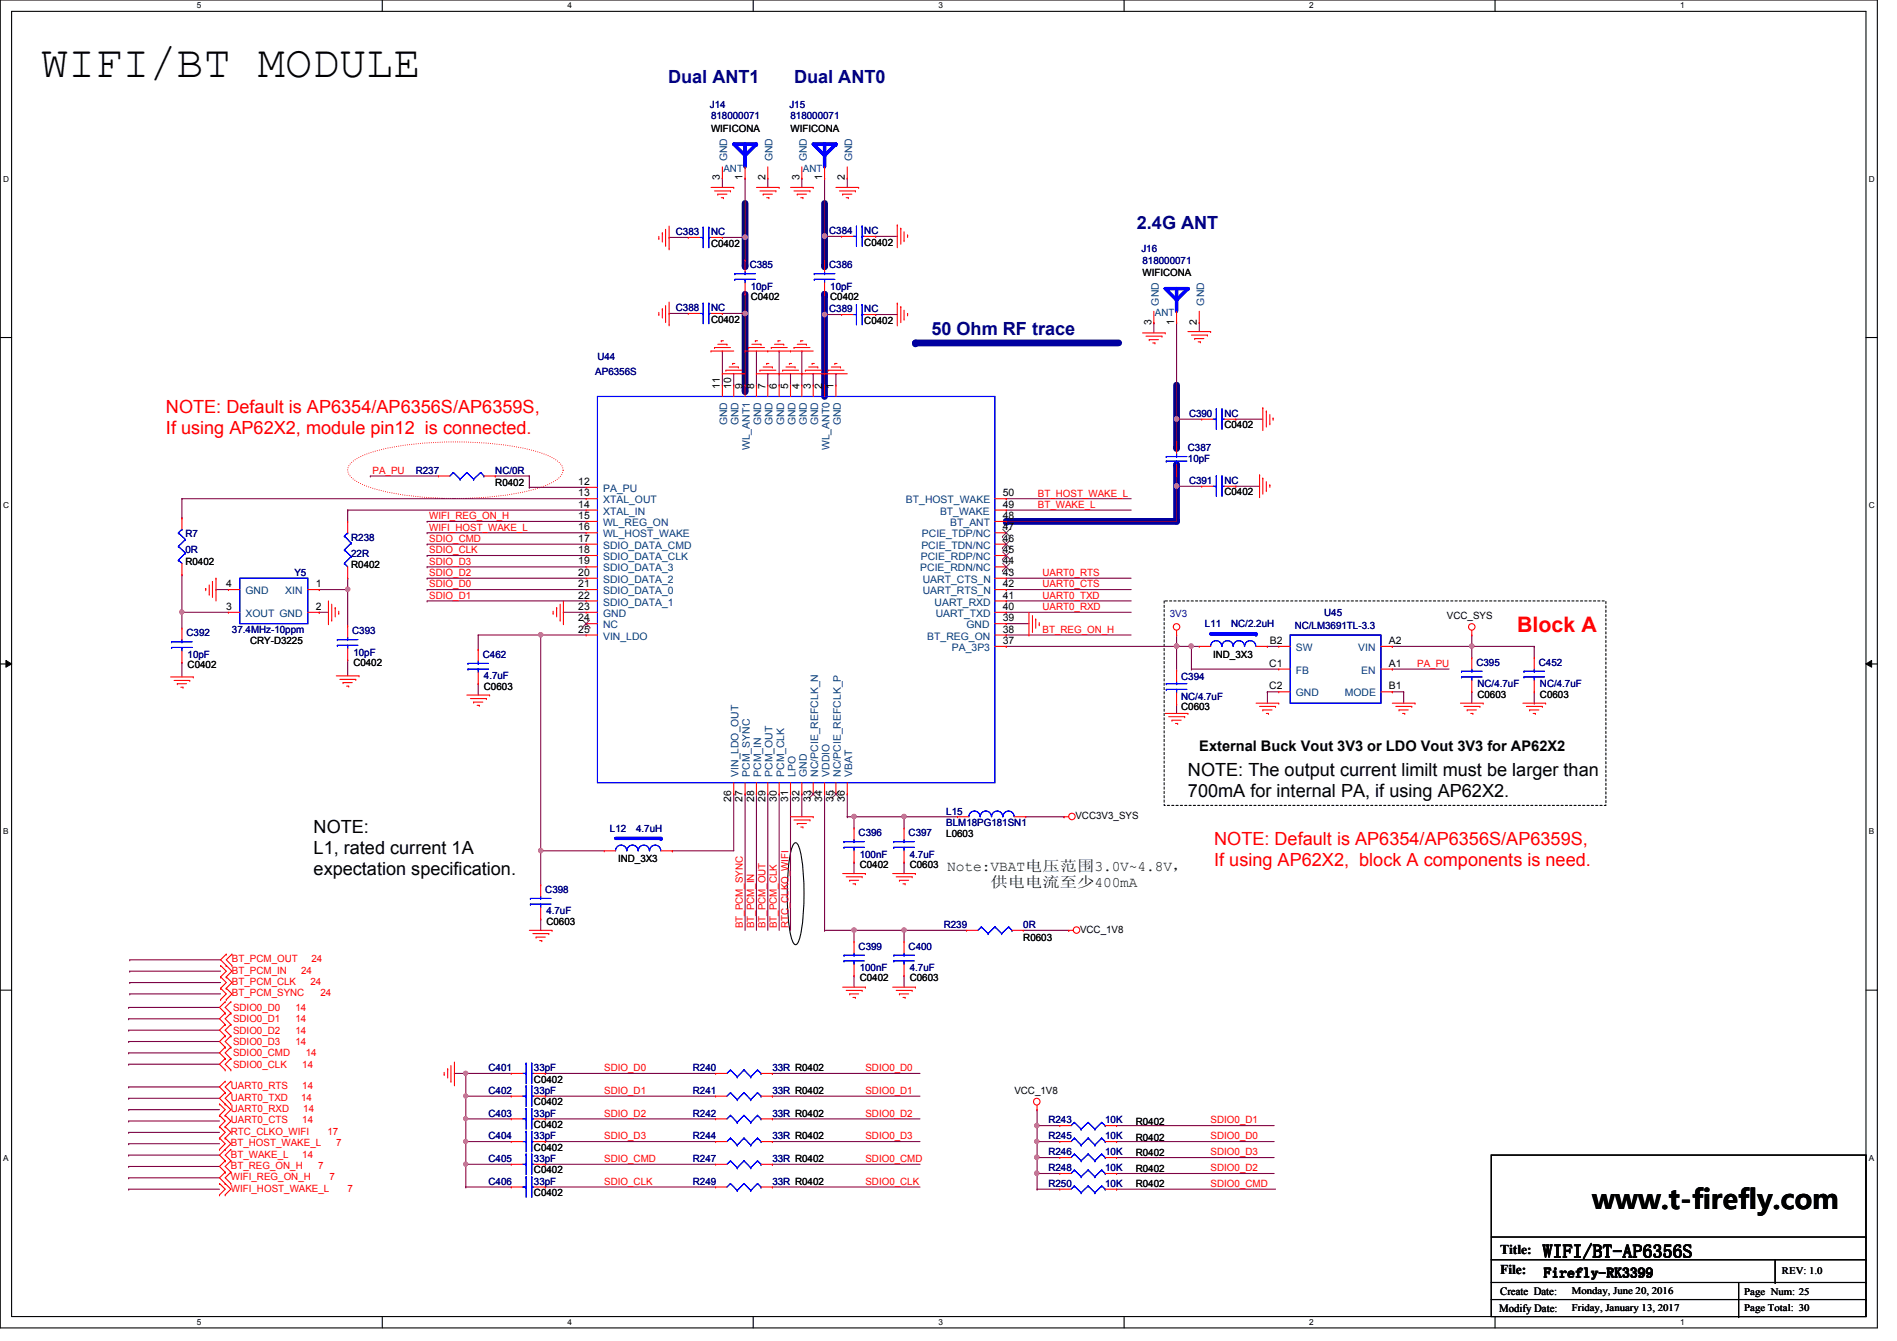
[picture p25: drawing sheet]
<svg xmlns="http://www.w3.org/2000/svg" width="297mm" height="210mm" viewBox="0 0 297 210" stroke-linecap="round" stroke-linejoin="round" font-family="sans-serif">
<defs><g id="words">
<text font-size="7.1" x="6.4" y="12">WIFI/BT MODULE</text>
<text font-size="4.2" x="249.3" y="189.2">www.t-firefly.com</text>
<text font-size="3.3" fill="#f00" x="237.6" y="99">Block A</text>
<g font-size="2.8" fill="#000080">
<text x="104.6" y="13">Dual ANT1</text>
<text x="124.3" y="13">Dual ANT0</text>
<text x="178" y="35.9">2.4G ANT</text>
<text x="145.8" y="52.4">50 Ohm RF trace</text>
</g>
<g font-size="2.8" fill="#f00">
<text x="26" y="64.6">NOTE: Default is AP6354/AP6356S/AP6359S,</text>
<text x="26" y="67.9">If using AP62X2, module pin12 is connected.</text>
<text x="190.1" y="132.3">NOTE: Default is AP6354/AP6356S/AP6359S,</text>
<text x="190.1" y="135.6">If using AP62X2, block A components is need.</text>
</g>
<g font-size="2.8">
<text x="186" y="121.5">NOTE: The output current limilt must be larger than</text>
<text x="186" y="124.8">700mA for internal PA, if using AP62X2.</text>
<text x="49.1" y="130.4">NOTE:</text>
<text x="49.1" y="133.6">L1, rated current 1A</text>
<text x="49.1" y="136.9">expectation specification.</text>
<text x="241.6" y="196.8">WIFI/BT-AP6356S</text>
</g>
<text font-size="2.3" x="187.8" y="117.5">External Buck Vout 3V3 or LDO Vout 3V3 for AP62X2</text>
<g font-size="2.3" fill="#004000">
<text x="148.3" y="136.3">Note:VBAT内内电电3.0V~4.8V，</text>
<text x="155.1" y="138.8">供内内供供供400mA</text>
</g>
<g font-size="2.1">
<text x="234.9" y="196.3">Title:</text>
<text x="234.9" y="199.5">File:</text>
<text x="241.8" y="199.9">Firefly-RK3399</text>
</g>
<g font-size="1.7">
<text x="234.9" y="202.6">Create Date:</text>
<text x="234.7" y="205.3">Modify Date:</text>
</g>
<g font-size="1.6" fill="#000080">
<text x="111.2" y="16.9">J14</text>
<text x="123.6" y="16.9">J15</text>
<text x="111.3" y="18.7">818000071</text>
<text x="123.8" y="18.7">818000071</text>
<text x="105.8" y="36.8">C383</text>
<text x="111.3" y="36.8">NC</text>
<text x="117.4" y="42">C385</text>
<text x="129.8" y="42">C386</text>
<text x="129.8" y="36.7">C384</text>
<text x="135.3" y="36.7">NC</text>
<text x="178.7" y="39.5">J16</text>
<text x="178.9" y="41.3">818000071</text>
<text x="117.6" y="45.3">10pF</text>
<text x="130" y="45.3">10pF</text>
<text x="105.8" y="48.7">C388</text>
<text x="111.3" y="48.7">NC</text>
<text x="129.8" y="48.9">C389</text>
<text x="135.3" y="48.9">NC</text>
<text x="93.2" y="58.7">AP6356S</text>
<text x="93.6" y="56.4">U44</text>
<text x="186.2" y="65.3">C390</text>
<text x="191.7" y="65.3">NC</text>
<text x="186" y="70.6">C387</text>
<text x="65.1" y="74.2">R237</text>
<text x="77.6" y="74.2">NC/0R</text>
<text x="186" y="72.4">10pF</text>
<text x="186.2" y="75.8">C391</text>
<text x="191.7" y="75.8">NC</text>
<text x="29" y="84.1">R7</text>
<text x="29" y="86.6">0R</text>
<text x="55" y="84.7">R238</text>
<text x="55" y="87.1">22R</text>
<text x="46.1" y="90.2">Y5</text>
<text x="29.2" y="99.6">C392</text>
<text x="36.3" y="99.1">37.4MHz-10ppm</text>
<text x="55.2" y="99.2">C393</text>
<text x="188.7" y="98.2">L11</text>
<text x="192.8" y="98.2">NC/2.2uH</text>
<text x="202.7" y="98.5">NC/LM3691TL-3.3</text>
<text x="207.3" y="96.4">U45</text>
<text x="29.4" y="103">10pF</text>
<text x="55.3" y="102.6">10pF</text>
<text x="75.6" y="103">C462</text>
<text x="75.8" y="106.3">4.7uF</text>
<text x="185" y="106.5">C394</text>
<text x="231.2" y="104.2">C395</text>
<text x="231.3" y="107.6">NC/4.7uF</text>
<text x="241" y="104.2">C452</text>
<text x="241.1" y="107.6">NC/4.7uF</text>
<text x="185" y="109.6">NC/4.7uF</text>
<text x="95.5" y="130.2">L12</text>
<text x="99.6" y="130.2">4.7uH</text>
<text x="134.4" y="130.9">C396</text>
<text x="142.3" y="130.9">C397</text>
<text x="148.2" y="127.5">L15</text>
<text x="148.2" y="129.3">BLM18PG181SN1</text>
<text x="134.6" y="134.2">100nF</text>
<text x="142.4" y="134.2">4.7uF</text>
<text x="85.4" y="139.8">C398</text>
<text x="85.6" y="143.1">4.7uF</text>
<text x="134.4" y="148.7">C399</text>
<text x="142.3" y="148.7">C400</text>
<text x="147.8" y="145.3">R239</text>
<text x="160.2" y="145.3">0R</text>
<text x="134.6" y="152">100nF</text>
<text x="142.4" y="152">4.7uF</text>
<text x="76.5" y="167.7">C401</text>
<text x="83.6" y="167.7">33pF</text>
<text x="108.5" y="167.7">R240</text>
<text x="120.9" y="167.7">33R R0402</text>
<text x="76.5" y="171.2">C402</text>
<text x="83.6" y="171.2">33pF</text>
<text x="108.5" y="171.2">R241</text>
<text x="120.9" y="171.2">33R R0402</text>
<text x="76.5" y="174.8">C403</text>
<text x="76.5" y="178.4">C404</text>
<text x="83.6" y="174.8">33pF</text>
<text x="83.6" y="178.4">33pF</text>
<text x="108.5" y="174.8">R242</text>
<text x="108.5" y="178.4">R244</text>
<text x="120.9" y="174.8">33R R0402</text>
<text x="120.9" y="178.4">33R R0402</text>
<text x="164.2" y="175.9">R243</text>
<text x="164.2" y="178.4">R245</text>
<text x="173.1" y="175.9">10K</text>
<text x="173.1" y="178.4">10K</text>
<text x="76.5" y="181.9">C405</text>
<text x="76.5" y="185.5">C406</text>
<text x="83.6" y="181.9">33pF</text>
<text x="83.6" y="185.5">33pF</text>
<text x="108.5" y="185.5">R249</text>
<text x="108.5" y="181.9">R247</text>
<text x="120.9" y="185.5">33R R0402</text>
<text x="120.9" y="181.9">33R R0402</text>
<text x="164.2" y="183.3">R248</text>
<text x="164.2" y="180.8">R246</text>
<text x="164.2" y="185.8">R250</text>
<text x="173.1" y="183.3">10K</text>
<text x="173.1" y="180.8">10K</text>
<text x="173.1" y="185.8">10K</text>
</g>
<g font-size="1.6">
<text x="111.3" y="20.7">WIFICONA</text>
<text x="123.8" y="20.7">WIFICONA</text>
<text x="112.7" y="28.2" transform="rotate(-90 112.7 28.2)">3</text>
<text x="116.3" y="28.2" transform="rotate(-90 116.3 28.2)">1</text>
<text x="119.8" y="28.2" transform="rotate(-90 119.8 28.2)">2</text>
<text x="125.2" y="28.2" transform="rotate(-90 125.2 28.2)">3</text>
<text x="128.7" y="28.2" transform="rotate(-90 128.7 28.2)">1</text>
<text x="132.3" y="28.2" transform="rotate(-90 132.3 28.2)">2</text>
<text x="111.3" y="38.6">C0402</text>
<text x="135.3" y="38.4">C0402</text>
<text x="117.6" y="46.9">C0402</text>
<text x="130" y="46.9">C0402</text>
<text x="178.9" y="43.2">WIFICONA</text>
<text x="111.3" y="50.5">C0402</text>
<text x="135.3" y="50.7">C0402</text>
<text x="180.3" y="50.8" transform="rotate(-90 180.3 50.8)">3</text>
<text x="183.9" y="50.8" transform="rotate(-90 183.9 50.8)">1</text>
<text x="187.4" y="50.8" transform="rotate(-90 187.4 50.8)">2</text>
<text x="112.7" y="60.8" transform="rotate(-90 112.7 60.8)">11</text>
<text x="114.5" y="60.8" transform="rotate(-90 114.5 60.8)">10</text>
<text x="116.3" y="60.8" transform="rotate(-90 116.3 60.8)">9</text>
<text x="118.1" y="60.8" transform="rotate(-90 118.1 60.8)">8</text>
<text x="119.8" y="60.8" transform="rotate(-90 119.8 60.8)">7</text>
<text x="121.6" y="60.8" transform="rotate(-90 121.6 60.8)">6</text>
<text x="123.4" y="60.8" transform="rotate(-90 123.4 60.8)">5</text>
<text x="125.2" y="60.8" transform="rotate(-90 125.2 60.8)">4</text>
<text x="127" y="60.8" transform="rotate(-90 127 60.8)">3</text>
<text x="128.7" y="60.8" transform="rotate(-90 128.7 60.8)">2</text>
<text x="130.5" y="60.8" transform="rotate(-90 130.5 60.8)">1</text>
<text x="191.7" y="67.1">C0402</text>
<text x="77.6" y="76.1">R0402</text>
<text x="90.5" y="75.9">12</text>
<text x="90.5" y="77.7">13</text>
<text x="157" y="77.7">50</text>
<text x="191.7" y="77.6">C0402</text>
<text x="90.5" y="79.5">14</text>
<text x="90.5" y="83">16</text>
<text x="90.5" y="81.2">15</text>
<text x="157" y="79.5">49</text>
<text x="157" y="81.2">48</text>
<text x="157" y="83">47</text>
<text x="29" y="88.4">R0402</text>
<text x="55" y="88.9">R0402</text>
<text x="90.5" y="86.6">18</text>
<text x="90.5" y="84.8">17</text>
<text x="90.5" y="88.3">19</text>
<text x="157" y="88.3">44</text>
<text x="157" y="84.8">46</text>
<text x="157" y="86.6">45</text>
<text x="35.4" y="95.5">3</text>
<text x="35.4" y="91.9">4</text>
<text x="49.4" y="91.9">1</text>
<text x="49.4" y="95.5">2</text>
<text x="90.5" y="90.1">20</text>
<text x="90.5" y="91.9">21</text>
<text x="90.5" y="93.7">22</text>
<text x="90.5" y="95.5">23</text>
<text x="157" y="95.5">40</text>
<text x="157" y="93.7">41</text>
<text x="157" y="91.9">42</text>
<text x="157" y="90.1">43</text>
<text x="39.2" y="100.8">CRY-D3225</text>
<text x="90.5" y="99">25</text>
<text x="90.5" y="97.2">24</text>
<text x="157" y="100.8">37</text>
<text x="157" y="97.2">39</text>
<text x="157" y="99">38</text>
<text x="198.8" y="100.8">B2</text>
<text x="217.5" y="100.8">A2</text>
<text x="226.6" y="96.9">VCC_SYS</text>
<text x="29.4" y="104.6">C0402</text>
<text x="55.3" y="104.2">C0402</text>
<text x="75.8" y="107.9">C0603</text>
<text x="189.9" y="103">IND_3X3</text>
<text x="198.8" y="107.9">C2</text>
<text x="198.8" y="104.4">C1</text>
<text x="217.5" y="107.9">B1</text>
<text x="217.5" y="104.4">A1</text>
<text x="185" y="111.1">C0603</text>
<text x="231.3" y="109.2">C0603</text>
<text x="241.1" y="109.2">C0603</text>
<text x="114.5" y="125.5" transform="rotate(-90 114.5 125.5)">26</text>
<text x="116.3" y="125.5" transform="rotate(-90 116.3 125.5)">27</text>
<text x="118.1" y="125.5" transform="rotate(-90 118.1 125.5)">28</text>
<text x="119.8" y="125.5" transform="rotate(-90 119.8 125.5)">29</text>
<text x="121.6" y="125.5" transform="rotate(-90 121.6 125.5)">30</text>
<text x="123.4" y="125.5" transform="rotate(-90 123.4 125.5)">31</text>
<text x="125.2" y="125.5" transform="rotate(-90 125.2 125.5)">32</text>
<text x="127" y="125.5" transform="rotate(-90 127 125.5)">33</text>
<text x="128.7" y="125.5" transform="rotate(-90 128.7 125.5)">34</text>
<text x="130.5" y="125.5" transform="rotate(-90 130.5 125.5)">35</text>
<text x="132.3" y="125.5" transform="rotate(-90 132.3 125.5)">36</text>
<text x="148.2" y="131.1">L0603</text>
<text x="168.4" y="128.2">VCC3V3_SYS</text>
<text x="96.8" y="135">IND_3X3</text>
<text x="134.6" y="135.8">C0402</text>
<text x="142.4" y="135.8">C0603</text>
<text x="85.6" y="144.7">C0603</text>
<text x="160.2" y="147.2">R0603</text>
<text x="169.1" y="146">VCC_1V8</text>
<text x="134.6" y="153.6">C0402</text>
<text x="142.4" y="153.6">C0603</text>
<text x="83.6" y="173">C0402</text>
<text x="83.6" y="169.5">C0402</text>
<text x="158.8" y="171.2">VCC_1V8</text>
<text x="83.6" y="176.6">C0402</text>
<text x="177.8" y="176">R0402</text>
<text x="177.8" y="178.5">R0402</text>
<text x="83.6" y="180.1">C0402</text>
<text x="83.6" y="183.7">C0402</text>
<text x="177.8" y="183.5">R0402</text>
<text x="177.8" y="181">R0402</text>
<text x="177.8" y="185.8">R0402</text>
<text x="83.6" y="187.2">C0402</text>
<text x="246.1" y="202.5">Monday, June 20, 2016</text>
<text x="273.1" y="202.6">Page Num: 25</text>
<text x="279" y="199.5">REV: 1.0</text>
<text x="246.1" y="205.1">Friday, January 13, 2017</text>
<text x="273.1" y="205.1">Page Total: 30</text>
</g>
<g font-size="1.6" fill="#004080">
<text x="113.3" y="26.9">ANT</text>
<text x="113.9" y="25.2" transform="rotate(-90 113.9 25.2)">GND</text>
<text x="121" y="25.2" transform="rotate(-90 121 25.2)">GND</text>
<text x="125.7" y="26.9">ANT</text>
<text x="126.3" y="25.2" transform="rotate(-90 126.3 25.2)">GND</text>
<text x="133.4" y="25.2" transform="rotate(-90 133.4 25.2)">GND</text>
<text x="181.4" y="47.8" transform="rotate(-90 181.4 47.8)">GND</text>
<text x="188.5" y="47.8" transform="rotate(-90 188.5 47.8)">GND</text>
<text x="180.8" y="49.4">ANT</text>
<text x="113.9" y="66.6" transform="rotate(-90 113.9 66.6)">GND</text>
<text x="115.7" y="66.6" transform="rotate(-90 115.7 66.6)">GND</text>
<text x="117.4" y="70.4" transform="rotate(-90 117.4 70.4)">WL_ANT1</text>
<text x="119.2" y="66.6" transform="rotate(-90 119.2 66.6)">GND</text>
<text x="121" y="66.6" transform="rotate(-90 121 66.6)">GND</text>
<text x="122.8" y="66.6" transform="rotate(-90 122.8 66.6)">GND</text>
<text x="124.5" y="66.6" transform="rotate(-90 124.5 66.6)">GND</text>
<text x="126.3" y="66.6" transform="rotate(-90 126.3 66.6)">GND</text>
<text x="128.1" y="66.6" transform="rotate(-90 128.1 66.6)">GND</text>
<text x="129.9" y="70.4" transform="rotate(-90 129.9 70.4)">WL_ANT0</text>
<text x="131.7" y="66.6" transform="rotate(-90 131.7 66.6)">GND</text>
<text x="94.4" y="77">PA_PU</text>
<text x="94.4" y="80.6">XTAL_IN</text>
<text x="94.4" y="82.3">WL_REG_ON</text>
<text x="94.4" y="78.8">XTAL_OUT</text>
<text x="141.9" y="78.8">BT_HOST_WAKE</text>
<text x="147.2" y="80.6">BT_WAKE</text>
<text x="148.8" y="82.3">BT_ANT</text>
<text x="94.4" y="84.1">WL_HOST_WAKE</text>
<text x="94.4" y="87.7">SDIO_DATA_CLK</text>
<text x="94.4" y="85.9">SDIO_DATA_CMD</text>
<text x="94.4" y="89.5">SDIO_DATA_3</text>
<text x="144.1" y="89.5">PCIE_RDN/NC</text>
<text x="144.2" y="87.7">PCIE_RDP/NC</text>
<text x="144.3" y="85.9">PCIE_TDN/NC</text>
<text x="144.4" y="84.1">PCIE_TDP/NC</text>
<text x="38.4" y="93">GND</text>
<text x="44.7" y="93">XIN</text>
<text x="94.4" y="91.2">SDIO_DATA_2</text>
<text x="94.4" y="93">SDIO_DATA_0</text>
<text x="94.4" y="94.8">SDIO_DATA_1</text>
<text x="144.5" y="93">UART_RTS_N</text>
<text x="144.5" y="91.2">UART_CTS_N</text>
<text x="146.3" y="94.8">UART_RXD</text>
<text x="38.4" y="96.6">XOUT GND</text>
<text x="94.4" y="96.6">GND</text>
<text x="94.4" y="100.1">VIN_LDO</text>
<text x="94.4" y="98.3">NC</text>
<text x="145.2" y="100.1">BT_REG_ON</text>
<text x="146.5" y="96.6">UART_TXD</text>
<text x="149.1" y="101.9">PA_3P3</text>
<text x="151.3" y="98.3">GND</text>
<text x="202.9" y="101.9">SW</text>
<text x="212.7" y="101.9">VIN</text>
<text x="202.9" y="105.5">FB</text>
<text x="213.1" y="105.5">EN</text>
<text x="202.9" y="109">GND</text>
<text x="210.6" y="109">MODE</text>
<text x="115.7" y="121.6" transform="rotate(-90 115.7 121.6)">VIN_LDO_OUT</text>
<text x="117.4" y="121.6" transform="rotate(-90 117.4 121.6)">PCM_SYNC</text>
<text x="119.2" y="121.6" transform="rotate(-90 119.2 121.6)">PCM_IN</text>
<text x="121" y="121.6" transform="rotate(-90 121 121.6)">PCM_OUT</text>
<text x="122.8" y="121.6" transform="rotate(-90 122.8 121.6)">PCM_CLK</text>
<text x="124.5" y="121.6" transform="rotate(-90 124.5 121.6)">LPO</text>
<text x="126.3" y="121.6" transform="rotate(-90 126.3 121.6)">GND</text>
<text x="128.1" y="121.6" transform="rotate(-90 128.1 121.6)">NC/PCIE_REFCLK_N</text>
<text x="129.9" y="121.6" transform="rotate(-90 129.9 121.6)">VDDIO</text>
<text x="131.7" y="121.6" transform="rotate(-90 131.7 121.6)">NC/PCIE_REFCLK_P</text>
<text x="133.4" y="121.6" transform="rotate(-90 133.4 121.6)">VBAT</text>
</g>
<g font-size="1.6" fill="#f00">
<text x="58.3" y="74.2">PA_PU</text>
<text x="162.5" y="77.7">BT_HOST_WAKE_L</text>
<text x="67.2" y="81.3">WIFI_REG_ON_H</text>
<text x="67.2" y="83.1">WIFI_HOST_WAKE_L</text>
<text x="162.5" y="79.5">BT_WAKE_L</text>
<text x="67.2" y="86.6">SDIO_CLK</text>
<text x="67.2" y="88.4">SDIO_D3</text>
<text x="67.2" y="84.8">SDIO_CMD</text>
<text x="67.2" y="90.2">SDIO_D2</text>
<text x="67.2" y="91.9">SDIO_D0</text>
<text x="67.2" y="93.7">SDIO_D1</text>
<text x="163.2" y="90.2">UART0_RTS</text>
<text x="163.2" y="93.7">UART0_TXD</text>
<text x="163.2" y="95.5">UART0_RXD</text>
<text x="163.2" y="91.9">UART0_CTS</text>
<text x="163.2" y="99.1">BT_REG_ON_H</text>
<text x="221.9" y="104.4">PA_PU</text>
<text x="116.3" y="145.3" transform="rotate(-90 116.3 145.3)">BT_PCM_SYNC</text>
<text x="118.1" y="145.3" transform="rotate(-90 118.1 145.3)">BT_PCM_IN</text>
<text x="119.9" y="145.3" transform="rotate(-90 119.9 145.3)">BT_PCM_OUT</text>
<text x="121.7" y="145.3" transform="rotate(-90 121.7 145.3)">BT_PCM_CLK</text>
<text x="123.4" y="145.3" transform="rotate(-90 123.4 145.3)">RTC_CLKO_WIFI</text>
<text x="36.3" y="154.2">BT_PCM_CLK</text>
<text x="36.3" y="150.6">BT_PCM_OUT</text>
<text x="36.3" y="156">BT_PCM_SYNC</text>
<text x="36.3" y="152.4">BT_PCM_IN</text>
<text x="47.2" y="152.4">24</text>
<text x="48.6" y="154.2">24</text>
<text x="48.8" y="150.6">24</text>
<text x="50.2" y="156">24</text>
<text x="36.5" y="158.2">SDIO0_D0</text>
<text x="36.5" y="160">SDIO0_D1</text>
<text x="36.5" y="161.8">SDIO0_D2</text>
<text x="46.3" y="158.2">14</text>
<text x="46.3" y="160">14</text>
<text x="46.3" y="161.8">14</text>
<text x="36.5" y="163.6">SDIO0_D3</text>
<text x="36.5" y="165.4">SDIO0_CMD</text>
<text x="36.5" y="167.1">SDIO0_CLK</text>
<text x="46.3" y="163.6">14</text>
<text x="47.3" y="167.1">14</text>
<text x="47.9" y="165.4">14</text>
<text x="94.6" y="167.7">SDIO_D0</text>
<text x="135.5" y="167.7">SDIO0_D0</text>
<text x="36.1" y="172.3">UART0_TXD</text>
<text x="36.1" y="170.5">UART0_RTS</text>
<text x="47.2" y="172.3">14</text>
<text x="47.3" y="170.5">14</text>
<text x="94.6" y="171.2">SDIO_D1</text>
<text x="135.5" y="171.2">SDIO0_D1</text>
<text x="36.1" y="179.4">BT_HOST_WAKE_L</text>
<text x="36.1" y="174.1">UART0_RXD</text>
<text x="36.1" y="175.9">UART0_CTS</text>
<text x="36.1" y="177.6">RTC_CLKO_WIFI</text>
<text x="47.3" y="175.9">14</text>
<text x="47.5" y="174.1">14</text>
<text x="51.3" y="177.6">17</text>
<text x="52.7" y="179.4">7</text>
<text x="94.6" y="174.8">SDIO_D2</text>
<text x="94.6" y="178.4">SDIO_D3</text>
<text x="135.5" y="174.8">SDIO0_D2</text>
<text x="135.5" y="178.4">SDIO0_D3</text>
<text x="189.6" y="178.4">SDIO0_D0</text>
<text x="189.6" y="175.9">SDIO0_D1</text>
<text x="36.1" y="181.2">BT_WAKE_L</text>
<text x="36.1" y="184.7">WIFI_REG_ON_H</text>
<text x="36.1" y="183">BT_REG_ON_H</text>
<text x="47.3" y="181.2">14</text>
<text x="49.8" y="183">7</text>
<text x="51.6" y="184.7">7</text>
<text x="94.6" y="181.9">SDIO_CMD</text>
<text x="94.6" y="185.5">SDIO_CLK</text>
<text x="135.5" y="181.9">SDIO0_CMD</text>
<text x="135.5" y="185.5">SDIO0_CLK</text>
<text x="189.6" y="183.3">SDIO0_D2</text>
<text x="189.6" y="180.8">SDIO0_D3</text>
<text x="189.6" y="185.8">SDIO0_CMD</text>
<text x="36.1" y="186.5">WIFI_HOST_WAKE_L</text>
<text x="54.4" y="186.5">7</text>
</g>
<text font-size="1.6" fill="#0000a0" x="183.2" y="96.6">3V3</text>
<g font-size="1.3">
<text x="30.8" y="1.3">5</text>
<text x="88.9" y="1.3">4</text>
<text x="146.9" y="1.3">3</text>
<text x="205" y="1.3">2</text>
<text x="263.1" y="1.3">1</text>
<text x=".5" y="28.4">D</text>
<text x="292.6" y="28.4">D</text>
<text x=".5" y="79.5">C</text>
<text x="292.6" y="79.5">C</text>
<text x=".5" y="130.6">B</text>
<text x="292.6" y="130.6">B</text>
<text x=".5" y="181.7">A</text>
<text x="292.6" y="181.7">A</text>
<text x="30.8" y="207.4">5</text>
<text x="88.9" y="207.4">4</text>
<text x="146.9" y="207.4">3</text>
<text x="205" y="207.4">2</text>
<text x="263.1" y="207.4">1</text>
</g>
</g></defs>
<path d="M0 0h294v207.9h-294zM1.8 1.8h290.4v204.3h-290.4z" fill="none" stroke="#000" stroke-width=".17"/>
<g fill="#fff">
<path d="M30.8 .2h.7v1.4h-.7z"/>
<path d="M30.8 206.2h.7v1.4h-.7z"/>
</g>
<path d="M59.9 0v1.8M59.9 206.1v1.8" fill="none" stroke="#000" stroke-width=".17"/>
<g fill="#fff">
<path d="M88.9 .2h.6v1.4h-.6z"/>
<path d="M88.9 206.2h.6v1.4h-.6z"/>
</g>
<path d="M117.9 0v1.8M117.9 206.1v1.8" fill="none" stroke="#000" stroke-width=".17"/>
<g fill="#fff">
<path d="M146.9 .2h.7v1.4h-.7z"/>
<path d="M146.9 206.2h.7v1.4h-.7z"/>
</g>
<path d="M176 0v1.8M176 206.1v1.8" fill="none" stroke="#000" stroke-width=".17"/>
<g fill="#fff">
<path d="M205 .2h.7v1.4h-.7z"/>
<path d="M205 206.2h.7v1.4h-.7z"/>
</g>
<path d="M234.1 0v1.8M234.1 206.1v1.8" fill="none" stroke="#000" stroke-width=".17"/>
<g fill="#fff">
<path d="M263.1 .2h.7v1.4h-.7z"/>
<path d="M263.1 206.2h.7v1.4h-.7z"/>
<path d="M.5 27.3h.9v1.4h-.9z"/>
<path d="M292.6 27.3h.9v1.4h-.9z"/>
<path d="M.5 78.4h.9v1.4h-.9z"/>
<path d="M292.6 78.4h.9v1.4h-.9z"/>
</g>
<path d="M0 52.8h1.8M292.2 52.8h1.8" fill="none" stroke="#000" stroke-width=".17"/>
<g fill="#fff">
<path d="M.5 129.5h.8v1.4h-.8z"/>
<path d="M292.6 129.5h.9v1.4h-.9z"/>
</g>
<path d="M0 103.9h1.8M292.2 103.9h1.8" fill="none" stroke="#000" stroke-width=".17"/>
<path d="M.9 103.4l.9 .5-.9 .5zM292.2 103.9l.9-.5v1z" fill="#000"/>
<path d="M.9 103.4l.9 .5-.9 .5zM292.2 103.9l.9-.5v1z" fill="none" stroke="#000" stroke-width=".16"/>
<g fill="#fff">
<path d="M.5 180.5h.8v1.4h-.8z"/>
<path d="M292.6 180.5h.9v1.4h-.9z"/>
</g>
<path d="M0 155h1.8M292.2 155h1.8" fill="none" stroke="#000" stroke-width=".17"/>
<path d="M54.9 72.6a11.8 11.8 0 0 1 5.8-2.5 57.2 57.2 0 0 1 22.5 .4 10.4 10.4 0 0 1 4.5 2.1 1.38 1.38 0 0 1 0 2 11.9 11.9 0 0 1-5.9 2.4 56.3 56.3 0 0 1-22.4-.3 10.4 10.4 0 0 1-4.5-2.1 1.39 1.39 0 0 1 0-2z" fill="none" stroke="#f00" stroke-width=".17" stroke-dasharray="0 .3"/>
<path d="M116.7 31.8v9.8" fill="none" stroke="#000080" stroke-width="1.1"/>
<circle cx="116.7" cy="41.6" r=".53" fill="#000080"/>
<path d="M143.3 53.7h31.9" fill="none" stroke="#0000a0" stroke-width="1.1"/>
<circle cx="143.3" cy="53.7" r=".53" fill="#0000a0"/>
<path d="M184.2 60.3v9.8" fill="none" stroke="#000080" stroke-width="1.1"/>
<circle cx="184.2" cy="70.1" r=".53" fill="#000080"/>
<path d="M184.2 72.7v8.9" fill="none" stroke="#0000a0" stroke-width="1.1"/>
<circle cx="184.2" cy="72.7" r=".53" fill="#0000a0"/>
<path d="M157.6 81.6h26.6" fill="none" stroke="#0000a0" stroke-width="1.1"/>
<circle cx="157.6" cy="81.6" r=".53" fill="#0000a0"/>
<path d="M129.1 46.1v16" fill="none" stroke="#0000a0" stroke-width="1.1"/>
<circle cx="129.1" cy="46.1" r=".53" fill="#0000a0"/>
<path d="M129.1 31.8v9.8" fill="none" stroke="#000080" stroke-width="1.1"/>
<circle cx="129.1" cy="41.6" r=".53" fill="#000080"/>
<path d="M116.7 46.1v15.1" fill="none" stroke="#000080" stroke-width="1.1"/>
<circle cx="116.7" cy="61.2" r=".53" fill="#000080"/>
<path d="M182.3 94.1h69.2v32h-69.2z" fill="none" stroke="#000" stroke-width=".17" stroke-dasharray=".3 .3"/>
<path d="M124.3 132l.3-.1a2.28 2.28 0 0 1 .8 1.9 38.2 38.2 0 0 1-.2 13l-.4 .9-.2 .2-.3-.2a11.6 11.6 0 0 1-1-5 36 36 0 0 1 .6-9.7z" fill="none" stroke="#000" stroke-width=".17"/>
<path d="M72.9 168h.1M72.9 168h7.1" fill="none" stroke="#800040" stroke-width=".17"/>
<circle cx="72.9" cy="168" r=".32" fill="#f0f"/>
<circle cx="72.9" cy="168" r=".32" fill="none" stroke="#f0f" stroke-width=".17"/>
<path d="M72.9 168h.1M72.9 175.1h.1M72.9 171.6h.1M72.9 168v10.7M72.9 175.1h7.1M72.9 185.8h.1M72.9 185.8h7.1" fill="none" stroke="#800040" stroke-width=".17"/>
<circle cx="72.9" cy="175.1" r=".32" fill="#f0f"/>
<circle cx="72.9" cy="175.1" r=".32" fill="none" stroke="#f0f" stroke-width=".17"/>
<circle cx="72.9" cy="171.6" r=".32" fill="#f0f"/>
<circle cx="72.9" cy="171.6" r=".32" fill="none" stroke="#f0f" stroke-width=".17"/>
<path d="M72.9 171.6h.1M72.9 178.7h.1M72.9 171.6h7.1M72.9 178.7v3.5M72.9 178.7h7.1" fill="none" stroke="#800040" stroke-width=".17"/>
<circle cx="72.9" cy="178.7" r=".32" fill="#f0f"/>
<circle cx="72.9" cy="178.7" r=".32" fill="none" stroke="#f0f" stroke-width=".17"/>
<path d="M72.9 182.2h.1M72.9 182.2v3.6M72.9 182.2h7.1" fill="none" stroke="#800040" stroke-width=".17"/>
<circle cx="72.9" cy="182.2" r=".32" fill="#f0f"/>
<circle cx="72.9" cy="182.2" r=".32" fill="none" stroke="#f0f" stroke-width=".17"/>
<g fill="none" stroke="#800040" stroke-width=".17">
<path d="M71.2 168h.1M71.2 168h1.7M85.4 175.1h.1M85.4 178.7h.1M85.4 175.1h26.7M85.4 178.7h26.7M120.9 168h.1M120.9 171.6h.1M120.9 175.1h.1M120.9 178.7h.1M120.9 168h23.2M120.9 175.1h23.2"/>
<path d="M120.9 178.7h23.2M120.9 171.6h23.2M174.8 178.7h.1M174.8 176.2h.1M174.8 178.7h24.7M174.8 176.2h24.7M85.4 182.2h.1M85.4 185.8h.1M85.4 182.2h26.7M85.4 185.8h26.7M120.9 182.2h.1M120.9 185.8h.1"/>
<path d="M120.9 182.2h23.2M120.9 185.8h23.2M162.4 183.7h.1M162.4 183.7v2.4M174.8 183.7h.1M174.8 181.2h.1M174.8 183.7h24.7M174.8 181.2h24.7"/>
</g>
<circle cx="162.3" cy="183.6" r=".34" fill="#f0f"/>
<circle cx="162.3" cy="183.6" r=".34" fill="none" stroke="#f0f" stroke-width=".17"/>
<g fill="none" stroke="#800040" stroke-width=".17">
<path d="M130.9 58.5h.1M130.9 58.5v1.8M84.7 133.2h.1M84.7 133.2v5.3M20.1 159.5h.1M20.1 157.7h.1M20.1 159.5h14.3M20.1 157.7h14.3M20.1 161.2h.1M20.1 164.8h.1M20.1 166.6h.1M20.1 163h.1"/>
<path d="M20.1 179h.1M20.1 171.9h.1M20.1 173.7h.1M20.1 175.5h.1M20.1 170.1h.1M20.1 161.2h14.3M20.1 164.8h14.3M20.1 166.6h14.3M20.1 163h14.3M20.1 179h14.3M20.1 171.9h14.3M20.1 173.7h14.3"/>
<path d="M20.1 175.5h14.3M20.1 170.1h14.3M85.4 168h.1M85.4 171.6h.1M85.4 168h26.7M85.4 171.6h26.7M20.1 180.8h.1M20.1 186.1h.1M20.1 184.4h.1M20.1 182.6h.1M20.1 186.1h14.3M20.1 180.8h14.3"/>
<path d="M20.1 184.4h14.3M20.1 182.6h14.3M162.4 186.1h.1M162.4 186.1h3.5M174.8 186.1h.1M174.8 186.1h24.9"/>
</g>
<circle cx="84.7" cy="133.1" r=".34" fill="#f0f"/>
<circle cx="84.7" cy="133.1" r=".34" fill="none" stroke="#f0f" stroke-width=".17"/>
<g fill="none" stroke="#800040" stroke-width=".17">
<path d="M84.7 99.4h.1M84.7 99.4h7.1M105.3 133.2h.1M114.9 124.3h.1M114.9 124.3v8.9h-9.6M132.7 124.3h.1M132.7 127.8h.1M132.7 124.3v3.5M132.7 127.8h1M141.6 127.8h.1M141.6 127.8v1.8M84.7 143.8h.1"/>
<path d="M84.7 143.8v1.8"/>
</g>
<circle cx="141.6" cy="127.8" r=".34" fill="#f0f"/>
<circle cx="141.6" cy="127.8" r=".34" fill="none" stroke="#f0f" stroke-width=".17"/>
<path d="M113.1 37.2h.1M113.1 37.2h3.6M116.7 37.2h.1M116.7 27.9h.1M116.7 27.9v12.8M54.4 79.8h.1M54.4 79.8v1.8M77.6 74.5h.1M77.6 74.5h5.3" fill="none" stroke="#800040" stroke-width=".17"/>
<circle cx="116.7" cy="37.1" r=".34" fill="#f0f"/>
<circle cx="116.7" cy="37.1" r=".34" fill="none" stroke="#f0f" stroke-width=".17"/>
<path d="M184.2 65.6h.1M184.2 65.6v3.6" fill="none" stroke="#800040" stroke-width=".17"/>
<circle cx="184.2" cy="65.6" r=".34" fill="#f0f"/>
<circle cx="184.2" cy="65.6" r=".34" fill="none" stroke="#f0f" stroke-width=".17"/>
<g fill="none" stroke="#800040" stroke-width=".17">
<path d="M129.1 37h.1M129.1 27.9h.1M129.1 27.9v12.8M129.1 37h2.7M113.1 54.9h.1M113.1 54.9v5.4M114.9 58.5h.1M114.9 58.5v1.8M118.4 54.9h.1M118.4 54.9v5.4M120.2 58.5h.1M120.2 58.5v1.8"/>
<path d="M122 54.9h.1M122 54.9v5.4M123.8 58.5h.1M123.8 58.5v1.8M125.6 54.9h.1M125.6 54.9v5.4M127.3 58.5h.1M127.3 58.5v1.8M184.2 74.5h.1M184.2 65.6h.1M184.2 65.6h4M184.2 74.5v1.6"/>
<path d="M193.5 65.6h.1M193.5 65.6h4.2M88.2 95.8h.1M88.2 95.8h3.6M157.6 81.6h.1M157.6 97.6h.1M157.6 81.6h26.6M157.6 97.6h3.5M218 104.7h.1M218 104.7h8.9M125.6 124.3h.1M125.6 124.3v3.5"/>
</g>
<circle cx="129.1" cy="37" r=".34" fill="#f0f"/>
<circle cx="129.1" cy="37" r=".34" fill="none" stroke="#f0f" stroke-width=".17"/>
<path d="M137.1 37h.1M137.1 37h3.4M129.1 49.2h.1M129.1 49.2v11.1M82.9 74.5h.1M82.9 76.3h.1M82.9 74.5v1.8M82.9 76.3h8.9M141.6 145.6h.1M141.6 145.6h9.7" fill="none" stroke="#800040" stroke-width=".17"/>
<circle cx="141.6" cy="145.6" r=".34" fill="#f0f"/>
<circle cx="141.6" cy="145.6" r=".34" fill="none" stroke="#f0f" stroke-width=".17"/>
<g fill="none" stroke="#800040" stroke-width=".17">
<path d="M54.4 79.8h.1M54.4 79.8h37.4M66.9 87h.1M66.9 81.6h.1M66.9 90.5h.1M66.9 92.3h.1M66.9 88.7h.1M66.9 94.1h.1M66.9 83.4h.1M66.9 85.2h.1M66.9 90.5h24.9M66.9 94.1h24.9"/>
<path d="M66.9 92.3h24.9M66.9 87h24.9M66.9 81.6h24.9M66.9 88.7h24.9M66.9 83.4h24.9M66.9 85.2h24.9M157.6 90.5h.1M157.6 94.1h.1M157.6 95.8h.1M157.6 92.3h.1M157.6 90.5h19.5M157.6 94.1h19.5"/>
<path d="M157.6 95.8h19.5M157.6 92.3h19.5M218 101.2h.1M218 101.2h12.5M116.7 124.3h.1M116.7 124.3v21.3M118.4 124.3h.1M118.4 124.3v21.3M120.2 124.3h.1M120.2 124.3v21.3M122 124.3h.1M122 124.3v21.3"/>
<path d="M123.8 124.3h.1M123.8 124.3v21.3M141.6 135h.1M141.6 135v1.7"/>
</g>
<circle cx="230.5" cy="101.1" r=".34" fill="#f0f"/>
<circle cx="230.5" cy="101.1" r=".34" fill="none" stroke="#f0f" stroke-width=".17"/>
<g fill="none" stroke="#800040" stroke-width=".17">
<path d="M157.6 79.8h.1M157.6 78.1h.1M157.6 79.8h19.5M157.6 78.1h19.5M230.5 99.4h.1M230.5 99.4v3.6M184.2 101.2h.1M184.2 101.2v3.7M186.6 101.2h.1M186.6 101.2h1.2M198.5 108.3h.1M198.5 101.2h.1"/>
<path d="M198.5 108.3v1.8M198.5 108.3h1.7M198.5 101.2h1.7M218 108.3h.1M218 108.3h1.8M219.8 108.3h.1M219.8 108.3v1.8M230.5 108.3h.1M230.5 101.2h.1M230.5 108.3v1.8"/>
</g>
<circle cx="184.2" cy="101.1" r=".34" fill="#f0f"/>
<circle cx="184.2" cy="101.1" r=".34" fill="none" stroke="#f0f" stroke-width=".17"/>
<path d="M184.2 110.2h.1M184.2 110.2v1.5M186.6 104.7h.1M186.6 101.2h.1M186.6 104.7h13.6M186.6 101.2v3.5" fill="none" stroke="#800040" stroke-width=".17"/>
<circle cx="186.5" cy="101.1" r=".34" fill="#f0f"/>
<circle cx="186.5" cy="101.1" r=".34" fill="none" stroke="#f0f" stroke-width=".17"/>
<path d="M54.4 92.3h.1M54.4 92.3v5.7M157.6 99.4h.1M157.6 99.4h19.5M141.6 152.7h.1M141.6 145.6h.1M141.6 145.6v1.8M141.6 152.7v1.8" fill="none" stroke="#800040" stroke-width=".17"/>
<circle cx="54.4" cy="92.2" r=".34" fill="#f0f"/>
<circle cx="54.4" cy="92.2" r=".34" fill="none" stroke="#f0f" stroke-width=".17"/>
<path d="M50 92.3h.1M50 92.3h4.4M184.2 99.4h.1M184.2 99.4v1.8h-26.6M157.6 101.2h.1" fill="none" stroke="#800040" stroke-width=".17"/>
<circle cx="184.2" cy="101.1" r=".34" fill="#f0f"/>
<circle cx="184.2" cy="101.1" r=".34" fill="none" stroke="#f0f" stroke-width=".17"/>
<path d="M180.7 50.5h.1M180.7 50.5v1.6M187.8 50.5h.1M187.8 50.5v1.4M184.2 76.1h.1M184.2 76.1h4" fill="none" stroke="#800040" stroke-width=".17"/>
<circle cx="184.2" cy="76.1" r=".34" fill="#f0f"/>
<circle cx="184.2" cy="76.1" r=".34" fill="none" stroke="#f0f" stroke-width=".17"/>
<g fill="none" stroke="#800040" stroke-width=".17">
<path d="M113.1 27.9h.1M113.1 27.9v1.4M120.2 27.9h.1M120.2 27.9v1.4M125.6 27.9h.1M125.6 27.9v1.4M132.7 27.9h.1M132.7 27.9v1.4M129.1 49.2h.1M129.1 49.2h2.7M184.2 76.1h.1M184.2 76.1v5.5"/>
<path d="M193.5 76.1h.1M193.5 76.1h3.7"/>
</g>
<circle cx="129.1" cy="49.2" r=".34" fill="#f0f"/>
<circle cx="129.1" cy="49.2" r=".34" fill="none" stroke="#f0f" stroke-width=".17"/>
<path d="M116.7 49.1h.1M116.7 49.1v11.2M129.1 46.1h.1M129.1 46.1v3.1M137.1 49.2h.1M137.1 49.2h3.4" fill="none" stroke="#800040" stroke-width=".17"/>
<circle cx="116.7" cy="49.1" r=".34" fill="#f0f"/>
<circle cx="116.7" cy="49.1" r=".34" fill="none" stroke="#f0f" stroke-width=".17"/>
<g fill="none" stroke="#800040" stroke-width=".17">
<path d="M104.8 37.2h.1M104.8 37.2h3M104.8 49.1h.1M104.8 49.1h3M113.1 49.1h.1M116.7 46.1h.1M116.7 46.1v3h-3.6M58 74.5h.1M58 74.5h10.7M28.5 95.8h.1M28.5 95.8h7.3M28.5 95.8v2.5"/>
<path d="M33.8 92.3h.1M33.8 92.3h2M50 95.8h.1M50 95.8h1.4M54.4 90.5h.1M54.4 90.5v1.8M54.4 103.3h.1M54.4 103.3v2.5"/>
</g>
<circle cx="28.5" cy="95.8" r=".33" fill="#f0f"/>
<circle cx="28.5" cy="95.8" r=".33" fill="none" stroke="#f0f" stroke-width=".17"/>
<path d="M84.7 99.4h.1M84.7 99.4v33.8M28.5 103.7h.1M28.5 103.7v2.3M84.7 133.2h.1M84.7 133.2h9.9" fill="none" stroke="#800040" stroke-width=".17"/>
<circle cx="84.7" cy="99.4" r=".34" fill="#f0f"/>
<circle cx="84.7" cy="99.4" r=".34" fill="none" stroke="#f0f" stroke-width=".17"/>
<path d="M133.7 135h.1M133.7 127.8h.1M133.7 127.8v1.8M133.7 135v1.7M20.3 152h.1M20.3 153.8h.1M20.3 155.6h.1M20.3 150.2h.1M20.3 152h14.2M20.3 153.8h14.2M20.3 155.6h14.2M20.3 150.2h14.2" fill="none" stroke="#800040" stroke-width=".17"/>
<circle cx="133.7" cy="127.8" r=".34" fill="#f0f"/>
<circle cx="133.7" cy="127.8" r=".34" fill="none" stroke="#f0f" stroke-width=".17"/>
<path d="M184.2 101.2h.1M184.2 101.2h2.4M133.7 152.7h.1M133.7 145.6h.1M133.7 145.6v1.8M133.7 152.7v1.8M162.4 183.7h.1M162.4 181.2h.1M162.4 183.7h3.5M162.4 181.2v2.5" fill="none" stroke="#800040" stroke-width=".17"/>
<circle cx="162.3" cy="181.1" r=".34" fill="#f0f"/>
<circle cx="162.3" cy="181.1" r=".34" fill="none" stroke="#f0f" stroke-width=".17"/>
<path d="M162.4 178.7h.1M162.4 178.7v2.5M162.4 181.2h.1M162.4 181.2h3.5" fill="none" stroke="#800040" stroke-width=".17"/>
<circle cx="162.4" cy="178.7" r=".33" fill="#f0f"/>
<circle cx="162.4" cy="178.7" r=".33" fill="none" stroke="#f0f" stroke-width=".17"/>
<path d="M162.4 178.7h.1M162.4 176.2h.1M162.4 178.7h3.5M162.4 176.2v2.5" fill="none" stroke="#800040" stroke-width=".17"/>
<circle cx="162.3" cy="176.2" r=".34" fill="#f0f"/>
<circle cx="162.3" cy="176.2" r=".34" fill="none" stroke="#f0f" stroke-width=".17"/>
<g fill="none" stroke="#800040" stroke-width=".17">
<path d="M184.2 50.5h.1M184.2 50.5v15.1M28.5 78.1v3M28.5 90h.1M28.5 81.1h.1M28.5 90v5.8M129.1 124.3v21.3M133.7 127.8h.1M133.7 127.8h16.2M141.6 127.8h.1M129.1 145.6h.1M129.1 145.6h12.5"/>
<path d="M133.7 145.6h.1M20.1 177.2h.1M20.1 177.2h14.3M162.4 176.2h.1M162.4 173.7h.1M162.4 176.2h3.5M162.4 173.7v2.5"/>
</g>
<circle cx="133.7" cy="145.6" r=".34" fill="#f0f"/>
<circle cx="133.7" cy="145.6" r=".34" fill="none" stroke="#f0f" stroke-width=".17"/>
<g fill="none" stroke="#800040" stroke-width=".17">
<path d="M28.5 78.1h.1M28.5 78.1h63.3M74.9 99.4h.1M74.9 99.4v2.3M74.9 99.4h9.8M74.9 107h.1M74.9 101.7h.1M74.9 107v1.8M230.5 101.2h.1M230.5 101.2h9.7M240.2 110.1h.1M240.2 101.2h.1"/>
<path d="M240.2 101.2v1.8M240.2 108.3v1.8M160.6 127.8h6M166.6 127.8h.1M160.2 145.6h7.1M167.3 145.6h.1"/>
</g>
<g fill="none" stroke="#f00" stroke-width=".17">
<path d="M103.2 37.3h.1M103.2 37v.3M103.7 36.4h.1M103.7 36.4v1.5M104.2 38.4h.1M104.2 35.9v2.5M104.8 38.9h.1M104.8 35.4v3.5M111.3 29.3h3.6M111.9 29.9h2.5M112.4 30.4h.1M112.4 30.4h1.4"/>
<path d="M112.9 30.9h.4M113.3 30.9h.1M114.4 29.9h.1M114.9 29.3h.1M118.4 29.3h3.6M119 29.9h2.5M119.5 30.4h.1M119.5 30.4h1.4M120.1 30.9h.3M120.4 30.9h.1M121.5 29.9h.1M122 29.3h.1"/>
<path d="M123.8 29.3h3.5M124.3 29.9h2.5M124.8 30.4h.1M124.8 30.4h1.5M125.4 30.9h.3M125.7 30.9h.1M126.8 29.9h.1M127.3 29.3h.1M130.9 29.3h3.5M131.4 29.9h2.5M131.9 30.4h.1M131.9 30.4h1.5"/>
<path d="M132.5 30.9h.3M132.8 30.9h.1M133.9 29.9h.1M134.4 29.3h.1M140.5 35.2h.1M140.5 35.2v3.6M141.1 35.7h.1M141.1 35.7v2.5M141.6 37.7h.1M141.6 36.3v1.4M142.1 36.8h.1M142.1 36.8v.4"/>
<path d="M103.2 49.2h.1M103.2 48.9v.3M103.7 48.3h.1M103.7 48.3v1.5M104.2 50.3h.1M104.2 47.8v2.5M104.8 50.8h.1M104.8 47.3v3.5M111.3 54.9h.1M111.3 54.9h3.6M111.9 54.4h.1M111.9 54.4h2.5"/>
<path d="M112.4 53.9h1.4M112.9 53.3h.1M112.9 53.3h.4M113.1 58.5h.1M113.1 58.5h3.6M113.7 58h.1M113.7 58h2.5M113.8 53.9h.1M114.2 57.4h1.4M114.7 56.9h.1M114.7 56.9h.4M115.6 57.4h.1"/>
<path d="M116.7 54.9h.1M116.7 54.9h10.6M117.2 54.4h.1M117.2 54.4h2.5M117.7 53.9h1.5M118.3 53.3h.1M118.3 53.3h.3M118.4 58.5h.1M118.4 58.5h14.3M119 58h.1M119 58h2.5M119.2 53.9h.1"/>
<path d="M119.5 57.4h1.4M120.1 56.9h.1M120.1 56.9h.3M120.2 54.9h.1M120.8 54.4h.1M120.8 54.4h2.5M120.9 57.4h.1M121.3 53.9h1.4M121.8 53.3h.1M121.8 53.3h.4M122 58.5h.1M122.6 58h.1"/>
<path d="M122.6 58h2.4M122.7 53.9h.1M123.1 57.4h1.4M123.6 56.9h.1M123.6 56.9h.3M123.8 54.9h.1M124.3 54.4h.1M124.3 54.4h2.5M124.5 57.4h.1M124.8 53.9h1.5M125.4 53.3h.1M125.4 53.3h.3"/>
<path d="M125.6 58.5h.1M126.1 58h.1M126.1 58h2.5M126.3 53.9h.1M126.6 57.4h1.5M127.2 56.9h.1M127.2 56.9h.3M128.1 57.4h.1M129.1 58.5h.1M129.7 58h.1M129.7 58h2.5M130.2 57.4h1.4"/>
<path d="M130.7 56.9h.1M130.7 56.9h.4M131.6 57.4h.1M140.5 47.5h.1M140.5 47.5v3.5M141.1 48h.1M141.1 48v2.5M141.6 50h.1M141.6 48.6v1.4M142.1 49.1h.1M142.1 49.1v.3M178.9 52.1h3.6"/>
<path d="M179.4 52.6h2.5M180 53.2h.1M180 53.2h1.4M180.5 53.7h.3M180.8 53.7h.1M181.9 52.6h.1M182.5 52.1h.1M186 51.9h3.6M186.6 52.5h2.5M187.1 53h.1M187.1 53h1.4M187.6 53.5h.4"/>
<path d="M188 53.5h.1M189.1 52.5h.1M189.6 51.9h.1M91.8 79.8h.1M91.8 76.3h.1M91.8 78.1h.1M91.8 79.8h1.8M91.8 76.3h1.8M91.8 78.1h1.8M113.1 60.3h.1M113.1 60.3v1.8M114.9 60.3h.1"/>
<path d="M114.9 60.3v1.8M116.7 60.3h.1M116.7 60.3v1.8M118.4 60.3h.1M118.4 60.3v1.8M120.2 60.3h.1M120.2 60.3v1.8M122 60.3h.1M122 60.3v1.8M123.8 60.3h.1M123.8 60.3v1.8M125.6 60.3h.1"/>
<path d="M125.6 60.3v1.8M127.3 60.3h.1M127.3 60.3v1.8M129.1 60.3h.1M129.1 60.3v1.8M130.9 60.3h.1M130.9 60.3v1.8M155.8 79.8h1.8M155.8 78.1h1.8M157.6 79.8h.1M157.6 78.1h.1M184.2 74.5h.1"/>
<path d="M184.2 69.2h.1M184.2 69.2v1.8M184.2 72.7v1.8M197.2 74.3h.1M197.2 74.3v3.6M197.7 63.8h.1M197.7 74.8h.1M197.7 63.8v3.6M197.7 74.8v2.5M198.3 64.3h.1M198.3 76.8h.1M198.3 64.3v2.5"/>
<path d="M198.3 75.4v1.4M198.8 66.3h.1M198.8 75.9h.1M198.8 64.9v1.4M198.8 75.9v.4M199.3 65.4h.1M199.3 65.4v.4M32.2 92.1h.1M32.2 92.1v.4M32.8 93h.1M32.8 91.6v1.4M33.3 91h.1"/>
<path d="M33.3 91v2.5M33.8 90.5h.1M33.8 90.5v3.6M51.4 97.6h.1M51.4 94.1v3.5M51.9 97.1h.1M51.9 94.6v2.5M52.5 95.1h.1M52.5 95.1v1.5M53 96h.1M53 95.7v.3M54.4 98h.1"/>
<path d="M54.4 98v1.7M86.6 96h.1M86.6 95.7v.3M87.2 95.1h.1M87.2 95.1v1.5M87.7 97.1h.1M87.7 94.6v2.5M88.2 97.6h.1M88.2 94.1v3.5M91.8 83.4h.1M91.8 90.5h.1M91.8 92.3h.1"/>
<path d="M91.8 87h.1M91.8 85.2h.1M91.8 94.1h.1M91.8 88.7h.1M91.8 81.6h.1M91.8 95.8h.1M91.8 99.4h.1M91.8 97.6h.1M91.8 97.6h1.8M91.8 88.7h1.8M91.8 83.4h1.8M91.8 90.5h1.8"/>
<path d="M91.8 92.3h1.8M91.8 87h1.8M91.8 85.2h1.8M91.8 94.1h1.8M91.8 81.6h1.8M91.8 99.4h1.8M91.8 95.8h1.8M155.8 97.6h1.8M155.8 88.7h1.8M155.8 83.4h1.8M155.8 90.5h1.8M155.8 92.3h1.8"/>
<path d="M155.8 87h1.8M155.8 85.2h1.8M155.8 94.1h1.8M155.8 81.6h1.8M155.8 99.4h1.8M155.8 95.8h1.8M157.6 97.6h.1M157.6 88.7h.1M157.6 99.4h.1M157.6 81.6h.1M157.6 95.8h.1M157.6 94.1h.1"/>
<path d="M157.6 92.3h.1M157.6 90.5h.1M157.6 85.2h.1M157.6 83.4h.1M157.6 87h.1M161.1 99.4h.1M161.1 95.8v3.6M161.7 98.8h.1M161.7 96.4v2.4M162.2 96.9h.1M162.2 96.9v1.4M162.7 97.8h.1"/>
<path d="M162.7 97.5v.3M184.2 99.4h.1M184.2 98.7v.7M230.5 99.4h.1M230.5 98.7v.7M26.7 106h3.6M27.3 106.5h2.4M27.8 107h.1M27.8 107h1.4M28.3 107.6h.4M28.7 107.6h.1M29.7 106.5h.1"/>
<path d="M30.3 106h.1M52.7 105.8h3.5M53.2 106.3h2.5M53.7 106.8h.1M53.7 106.8h1.5M54.3 107.4h.3M54.4 103.3h.1M54.4 101.5v1.8M54.6 107.4h.1M55.7 106.3h.1M56.2 105.8h.1M73.1 108.8h3.6"/>
<path d="M73.7 109.3h2.5M74.2 109.9h.1M74.2 109.9h1.4M74.7 110.4h.4M75.1 110.4h.1M76.2 109.3h.1M76.7 108.8h.1M155.8 101.2h1.8M157.6 101.2h.1M182.5 111.7h3.5M183 112.2h2.5M183.5 112.7h.1"/>
<path d="M183.5 112.7h1.5M184.1 113.2h.3M184.2 104.9h.1M184.2 110.2h.1M184.2 104.9v1.8M184.2 108.5v1.7M184.4 113.2h.1M185.5 112.2h.1M186 111.7h.1M196.7 110.1h3.5M197.2 110.6h2.5M197.7 111.1h.1"/>
<path d="M197.7 111.1h1.5M198.3 111.7h.3M198.6 111.7h.1M199.7 110.6h.1M200.2 110.1h.1M218 110.1h3.6M218.6 110.6h2.5M219.1 111.1h.1M219.1 111.1h1.4M219.6 111.7h.4M220 111.7h.1M221.1 110.6h.1"/>
<path d="M221.6 110.1h.1M228.7 110.1h3.5M229.2 110.6h2.5M229.7 111.1h.1M229.7 111.1h1.5M230.3 111.7h.3M230.5 103h.1M230.5 108.3h.1M230.5 103v1.7M230.5 106.5v1.8M230.6 111.7h.1M231.7 110.6h.1"/>
<path d="M232.2 110.1h.1M238.5 110.1h3.5M239 110.6h2.5M239.5 111.1h.1M239.5 111.1h1.5M240.1 111.7h.3M240.4 111.7h.1M241.5 110.6h.1M242 110.1h.1M114.9 124.3h.1M114.9 122.5v1.8M116.7 124.3h.1"/>
<path d="M116.7 122.5v1.8M118.4 124.3h.1M118.4 122.5v1.8M120.2 124.3h.1M120.2 122.5v1.8M122 124.3h.1M122 122.5v1.8M123.8 124.3h.1M123.8 127.8h3.5M123.8 122.5v1.8M124.3 128.4h2.5M124.8 128.9h.1"/>
<path d="M124.8 128.9h1.5M125.4 129.5h.3M125.6 124.3h.1M125.6 122.5v1.8M125.7 129.5h.1M126.8 128.4h.1M127.3 127.8h.1M127.3 124.3h.1M127.3 122.5v1.8M129.1 124.3h.1M129.1 122.5v1.8M130.9 124.3h.1"/>
<path d="M130.9 122.5v1.8M131.9 136.7h3.6M132.5 137.2h2.5M132.7 124.3h.1M132.7 122.5v1.8M133.1 137.8h.1M133.1 137.8h1.3M133.6 138.3h.3M133.9 138.3h.1M135 137.2h.1M135.5 136.7h.1M139.8 136.7h3.5"/>
<path d="M140.3 137.2h2.5M140.8 137.8h.1M140.8 137.8h1.5M141.4 138.3h.3M141.7 138.3h.1M142.8 137.2h.1M143.3 136.7h.1M149.9 127.8h.1M149.9 127.8h1.8M158.8 127.8h1.8M160.6 127.8h.1M166.6 127.8h.1"/>
<path d="M166.6 127.8h.7M34.5 154.7h.1M34.5 152.9h.1M34.5 156.5h.1M34.5 151.1h.1M34.5 152.9l.9 .9-.9 .9M34.5 154.7l.9 .9-.9 .9M34.5 151.1l.9 .9-.9 .9M35.3 156.8h.1M35.3 158.6h.1M35.3 156.8l-.9 .9 .9 .9M35.3 158.6l-.9 .9 .9 .9"/>
<path d="M35.4 154.7h.1M35.4 152.9h.1M35.4 149.4h.1M35.4 151.1h.1M35.4 156.5h.1M35.4 152.9l.9 .9-.9 .9M35.4 149.4l-.9 .8 1.8 1.8-.9 .9M35.4 154.7l.9 .9-.9 .9M36.1 158.6h.1M36.1 156.8h.1M36.1 156.8l-.8 .9 .8 .9M36.1 158.6l-.8 .9 .8 .9"/>
<path d="M36.3 151.1h.1M36.3 149.4h.1M36.3 149.4l-.9 .8 .9 .9M82.9 145.6h3.5M83.4 146.1h2.5M83.9 146.7h.1M83.9 146.7h1.5M84.5 147.2h.3M84.8 147.2h.1M85.9 146.1h.1M86.4 145.6h.1M131.9 154.5h3.6"/>
<path d="M132.5 155h2.5M133.1 155.6h.1M133.1 155.6h1.3M133.6 156.1h.3M133.9 156.1h.1M135 155h.1M135.5 154.5h.1M139.8 154.5h3.5M140.3 155h2.5M140.8 155.6h.1M140.8 155.6h1.5M141.4 156.1h.3"/>
<path d="M141.7 156.1h.1M142.8 155h.1M143.3 154.5h.1M167.3 145.6h.1M167.3 145.6h.8M34.4 179.9h.1M34.4 178.1h.1M34.4 174.6h.1M34.4 172.8h.1M34.4 176.4h.1M34.4 178.1l.9 .9-.9 .9M34.4 172.8l.9 .9-.9 .9"/>
<path d="M34.4 174.6l.9 .9-.9 .9M34.4 176.4l.9 .8-.9 .9M35.3 160.4h.1M35.3 162.1h.1M35.3 163.9h.1M35.3 165.7h.1M35.3 167.5h.1M35.3 179.9h.1M35.3 178.1h.1M35.3 171h.1M35.3 172.8h.1M35.3 174.6h.1"/>
<path d="M35.3 169.2h.1M35.3 176.4h.1M35.3 160.4l-.9 .8 .9 .9M35.3 162.1l-.9 .9 .9 .9M35.3 163.9l-.9 .9 .9 .9M35.3 165.7l-.9 .9 .9 .9M35.3 178.1l.8 .9-1.7 1.8 .9 .9M35.3 171l-.9 .9 1.7 1.8-.8 .9M35.3 169.2l-.9 .9 .9 .9M35.3 174.6l.8 .9-.8 .9M35.3 176.4l.8 .8-.8 .9M36.1 160.4h.1"/>
<path d="M36.1 162.1h.1M36.1 163.9h.1M36.1 165.7h.1M36.1 167.5h.1M36.1 179.9h.1M36.1 172.8h.1M36.1 171h.1M36.1 169.2h.1M36.1 160.4l-.8 .8 .8 .9M36.1 162.1l-.8 .9 .8 .9M36.1 163.9l-.8 .9 .8 .9M36.1 165.7l-.8 .9 .8 .9"/>
<path d="M36.1 179.9l-.8 .9 .8 .9M36.1 171l-.8 .9 .8 .9M36.1 169.2l-.8 .9 .8 .9M69.6 168.2h.1M69.6 167.9v.3M70.1 167.3h.1M70.1 167.3v1.4M70.6 169.2h.1M70.6 166.8v2.4M71.2 169.8h.1M71.2 166.2v3.6M80 175.1h.1"/>
<path d="M80 175.1h1.8M83.6 175.1h1.8M85.4 175.1h.1M112.1 175.1h.1M112.1 175.1h1.7M119.2 175.1h1.7M120.9 175.1h.1M162.4 173.7h.1M162.4 173v.7M165.9 176.2h.1M165.9 176.2h1.8M173.1 176.2h1.7"/>
<path d="M174.8 176.2h.1M34.4 187h.1M34.4 185.3h.1M34.4 185.3l.9 .8-.9 .9M35.3 181.7h.1M35.3 183.5h.1M35.3 185.3h.1M35.3 187h.1M35.3 183.5l-.9 .9 1.7 1.7-.8 .9M35.3 181.7l-.9 .9 .9 .9M36.1 181.7h.1M36.1 185.3h.1"/>
<path d="M36.1 183.5h.1M36.1 183.5l-.8 .9 .8 .9M36.1 181.7l-.8 .9 .8 .9M165.9 183.7h.1M165.9 183.7h1.8M173.1 183.7h1.7M174.8 183.7h.1"/>
<circle cx="184.2" cy="98.1" r=".51"/>
<circle cx="230.5" cy="98.1" r=".51"/>
<circle cx="167.8" cy="127.8" r=".51"/>
<circle cx="168.6" cy="145.6" r=".51"/>
<circle cx="162.3" cy="172.4" r=".52"/>
</g>
<g fill="none" stroke="#000" stroke-width=".17">
<path d="M233.5 180.8h58.7v25.3h-58.7zM233.5 193.6h58.7M233.5 197.2h58.7M278 197.2v3.5M292.2 193.6h.1M292.2 197.2h.1M233.5 200.7h58.7M233.5 203.4h58.7M272.2 206.1h.1M272.2 200.7v5.4M278 200.7h.1M292.2 200.7h.1"/>
<path d="M292.2 203.4h.1"/>
</g>
<g fill="none" stroke="#00f" stroke-width=".17">
<path d="M93.6 62.1h62.2v60.4h-62.2zM182.6 71.5h.1M182.6 72.2h.1M182.6 71.5h3.2M182.6 72.2h3.2M184.2 71.5h.1M184.2 72.7h.1M184.2 71v.5M184.2 72.2v.5M54.4 99.7v.4M52.8 101h.1M52.8 100.1h.1"/>
<path d="M52.8 101h3.2M52.8 100.1h3.2M54.4 100.1h.1M54.4 101h.1M54.4 101v.5M182.6 107.9h.1M182.6 107h.1M182.6 107.9h3.2M182.6 107h3.2M184.2 107h.1M184.2 107.9h.1M184.2 106.7v.3"/>
<path d="M184.2 107.9v.6M189.6 101.2a.87 .87 0 0 1 .8-.9 .87 .87 0 0 1 .9 .9M191.3 101.2a.87 .87 0 0 1 .9-.9 .87 .87 0 0 1 .9 .9M193.1 101.2a.87 .87 0 0 1 .9-.9 .87 .87 0 0 1 .9 .9M194.9 101.2a.87 .87 0 0 1 .9-.9 .87 .87 0 0 1 .8 .9M228.9 106h.1M228.9 105.1h.1M228.9 106h3.2M228.9 105.1h3.2M230.5 105.1h.1M230.5 106h.1M230.5 104.7v.4"/>
<path d="M230.5 106v.5M151.7 127.8a.87 .87 0 0 1 .9-.8 .87 .87 0 0 1 .9 .8M153.5 127.8a.87 .87 0 0 1 .9-.8 .87 .87 0 0 1 .8 .8M155.3 127.8a.87 .87 0 0 1 .8-.8 .87 .87 0 0 1 .9 .8M157.1 127.8a.87 .87 0 0 1 .8-.8 .87 .87 0 0 1 .9 .8M81.8 175.1h.6M82.4 173.5h.1M82.4 175.1h.1M82.4 173.5v3.2M83.3 175.1h.1M83.3 173.5h.1M83.3 175.1h.3"/>
<path d="M83.3 173.5v3.2M114.4 174.6h.1M114.4 174.6l-.6 .5M114.4 174.6l1 1.1M115.4 175.7h.1M116.5 174.6h.1M116.5 174.6l-1.1 1.1M116.5 174.6l1.1 1.1M117.6 175.7h.1M118.6 174.6h.1M118.6 174.6l-1 1.1M118.6 174.6l.6 .5"/>
<path d="M119.2 175.1h.1M168.2 175.7h.1M168.2 175.7l-.5 .5M168.2 175.7l1.1 1M169.3 176.7h.1M170.4 175.7h.1M170.4 175.7l-1.1 1M170.4 175.7l1 1M171.4 176.7h.1M172.5 175.7h.1M172.5 175.7l-1.1 1M172.5 175.7l.6 .5"/>
<path d="M173.1 176.2h.1M168.2 183.1h.1M168.2 183.1l-.5 .6M168.2 183.1l1.1 1.1M169.3 184.2h.1M170.4 183.1h.1M170.4 183.1l-1.1 1.1M170.4 183.1l1 1.1M171.4 184.2h.1M172.5 183.1h.1M172.5 183.1l-1.1 1.1M172.5 183.1l.6 .6"/>
<path d="M173.1 183.7h.1"/>
</g>
<g fill="none" stroke="#804000" stroke-width=".16">
<path d="M91.2 98.2h.1M91.2 97.1l1.2 1.1M92.3 97.1l-1.1 1.1M92.4 98.2h.1M157 89.3h.1M157 85.8h.1M157 84h.1M157 87.5h.1M157 88.2l1.2 1.1M157 84.6l1.2 1.2M157 82.8l1.2 1.2M157 86.4l1.2 1.1"/>
<path d="M158.1 88.2l-1.1 1.1M158.1 84.6l-1.1 1.2M158.1 82.8l-1.1 1.2M158.1 86.4l-1.1 1.1M158.2 89.3h.1M158.2 85.8h.1M158.2 84h.1M158.2 87.5h.1M126.7 124.9h.1M126.8 123.7l1.1 1.2M127.9 123.7l-1.2 1.2M127.9 124.9h.1"/>
<path d="M130.3 124.9h.1M130.3 123.7l1.2 1.2M131.4 123.7l-1.1 1.2M131.5 124.9h.1"/>
</g>
<path d="M189.6 99.2h7.1" fill="none" stroke="#00f" stroke-width=".51"/>
<circle cx="196.7" cy="99.2" r=".25" fill="#00f"/>
<path d="M189.6 101.2a.87 .87 0 0 1 .8-.9 .87 .87 0 0 1 .9 .9M191.3 101.2a.87 .87 0 0 1 .9-.9 .87 .87 0 0 1 .9 .9M193.1 101.2a.87 .87 0 0 1 .9-.9 .87 .87 0 0 1 .9 .9M194.9 101.2a.87 .87 0 0 1 .9-.9 .87 .87 0 0 1 .8 .9" fill="none" stroke="#00f" stroke-width=".17"/>
<path d="M189.6 99.2h7.1" fill="none" stroke="#00f" stroke-width=".51"/>
<circle cx="196.7" cy="99.2" r=".25" fill="#00f"/>
<g fill="none" stroke="#f00" stroke-width=".17">
<path d="M107.8 37.2h.1M107.8 37.2h1.8M111.3 37.2h1.8M113.1 37.2h.1M107.8 49.1h.1M107.8 49.1h1.8M111.3 49.1h1.8M113.1 49.1h.1M129.1 40.7h.1M129.1 46.1h.1M129.1 40.7v1.8M129.1 44.3v1.8"/>
<path d="M131.8 49.2h.1M131.8 49.2h1.8M135.3 49.2h1.8M137.1 49.2h.1M28.5 98.3h.1M28.5 98.3v1.8M54.4 90.5h.1M54.4 81.6h.1M54.4 81.6v1.8M54.4 88.7v1.8M28.5 103.7h.1M28.5 101.9v1.8"/>
<path d="M74.9 101.7h.1M74.9 107h.1M74.9 101.7v1.8M74.9 105.2v1.8M187.8 101.2h.1M187.8 101.2h1.8M196.7 101.2h1.8M198.5 101.2h.1M240.2 103h.1M240.2 108.3h.1M240.2 103v1.7M240.2 106.5v1.8"/>
<path d="M84.7 138.5h.1M84.7 138.5v1.8M133.7 129.6h.1M133.7 135h.1M133.7 129.6v1.8M133.7 133.2v1.8M141.6 129.6h.1M141.6 135h.1M141.6 129.6v1.8M141.6 133.2v1.8M84.7 143.8h.1M84.7 142.1v1.7"/>
<path d="M133.7 147.4h.1M133.7 152.7h.1M133.7 147.4v1.8M133.7 151v1.7M141.6 147.4h.1M141.6 152.7h.1M141.6 147.4v1.8M141.6 151v1.7M80 178.7h.1M80 171.6h.1M80 178.7h1.8M80 171.6h1.8"/>
<path d="M83.6 178.7h1.8M83.6 171.6h1.8M85.4 178.7h.1M85.4 171.6h.1M112.1 178.7h.1M112.1 171.6h.1M112.1 168h.1M112.1 178.7h1.7M112.1 171.6h1.7M112.1 168h1.7M119.2 178.7h1.7M119.2 171.6h1.7"/>
<path d="M119.2 168h1.7M120.9 178.7h.1M120.9 171.6h.1M120.9 168h.1"/>
</g>
<g fill="none" stroke="#00f" stroke-width=".17">
<path d="M109.6 37.2h.5M110.1 35.6h.1M110.1 37.2h.1M110.1 35.6v3.2M111 37.2h.1M111 35.6h.1M111 35.6v3.2M111 37.2h.3M109.6 49.1h.5M110.1 47.5h.1M110.1 49.1h.1M110.1 47.5v3.2"/>
<path d="M111 49.1h.1M111 47.5h.1M111 49.1h.3M111 47.5v3.2M127.5 43.7h.1M127.5 42.8h.1M127.5 43.7h3.2M127.5 42.8h3.2M129.1 42.8h.1M129.1 43.7h.1M129.1 42.5v.3M129.1 43.7v.6"/>
<path d="M133.6 49.2h.5M134.1 47.7h.1M134.1 49.2h.1M134.1 47.7v3.1M135 49.2h.1M135 47.7h.1M135 49.2h.3M135 47.7v3.1M53.9 88.2h.1M53.9 86.1h.1M53.9 83.9h.1M53.9 88.2l.5 .5"/>
<path d="M53.9 86.1l1.1 1M53.9 83.9l1.1 1.1M54.4 83.4h.1M54.4 83.4l-.5 .5M55 87.1h.1M55 85h.1M55 87.1l-1.1 1.1M55 85l-1.1 1.1M26.9 101.3h.1M26.9 100.5h.1M26.9 101.3h3.2M26.9 100.5h3.2"/>
<path d="M28.5 100.5h.1M28.5 101.3h.1M28.5 100.1v.4M28.5 101.3v.6M73.3 104.7h.1M73.3 103.8h.1M73.3 104.7h3.2M73.3 103.8h3.2M74.9 103.8h.1M74.9 104.7h.1M74.9 103.5v.3M74.9 104.7v.5"/>
<path d="M238.6 106h.1M238.6 105.1h.1M238.6 106h3.2M238.6 105.1h3.2M240.2 105.1h.1M240.2 106h.1M240.2 104.7v.4M240.2 106v.5M132.2 132.6h.1M132.2 131.7h.1M132.2 132.6h3.1M132.2 131.7h3.1"/>
<path d="M133.7 131.7h.1M133.7 132.6h.1M133.7 131.4v.3M133.7 132.6v.6M140 132.6h.1M140 131.7h.1M140 132.6h3.2M140 131.7h3.2M141.6 131.7h.1M141.6 132.6h.1M141.6 131.4v.3M141.6 132.6v.6"/>
<path d="M83.1 141.5h.1M83.1 140.6h.1M83.1 141.5h3.2M83.1 140.6h3.2M84.7 140.6h.1M84.7 141.5h.1M84.7 140.3v.3M84.7 141.5v.6M132.2 150.4h.1M132.2 149.5h.1M132.2 150.4h3.1M132.2 149.5h3.1"/>
<path d="M133.7 149.5h.1M133.7 150.4h.1M133.7 149.2v.3M133.7 150.4v.6M140 150.4h.1M140 149.5h.1M140 150.4h3.2M140 149.5h3.2M141.6 149.5h.1M141.6 150.4h.1M141.6 149.2v.3M141.6 150.4v.6"/>
<path d="M81.8 178.7h.6M81.8 171.6h.6M82.4 177.1h.1M82.4 178.7h.1M82.4 170h.1M82.4 171.6h.1M82.4 170v3.2M82.4 177.1v3.2M83.3 178.7h.1M83.3 177.1h.1M83.3 171.6h.1M83.3 170h.1"/>
<path d="M83.3 178.7h.3M83.3 170v3.2M83.3 177.1v3.2M83.3 171.6h.3M114.4 178.1h.1M114.4 171h.1M114.4 167.5h.1M114.4 178.1l-.6 .6M114.4 178.1l1 1.1M114.4 171l-.6 .6M114.4 171l1 1.1M114.4 167.5l-.6 .5"/>
<path d="M114.4 167.5l1 1.1M115.4 179.2h.1M115.4 172.1h.1M115.4 168.6h.1M116.5 178.1h.1M116.5 171h.1M116.5 167.5h.1M116.5 178.1l-1.1 1.1M116.5 178.1l1.1 1.1M116.5 171l-1.1 1.1M116.5 171l1.1 1.1M116.5 167.5l-1.1 1.1"/>
<path d="M116.5 167.5l1.1 1.1M117.6 179.2h.1M117.6 172.1h.1M117.6 168.6h.1M118.6 178.1h.1M118.6 171h.1M118.6 167.5h.1M118.6 178.1l-1 1.1M118.6 178.1l.6 .6M118.6 171l-1 1.1M118.6 171l.6 .6M118.6 167.5l-1 1.1"/>
<path d="M118.6 167.5l.6 .5M119.2 178.7h.1M119.2 171.6h.1M119.2 168h.1"/>
</g>
<path d="M116.7 22.6v3.5" fill="none" stroke="#00f" stroke-width=".51"/>
<circle cx="116.7" cy="22.6" r=".25" fill="#00f"/>
<path d="M114.9 22.6h3.5" fill="none" stroke="#00f" stroke-width=".51"/>
<circle cx="118.4" cy="22.6" r=".25" fill="#00f"/>
<path d="M118.4 22.6l-1.7 1.7" fill="none" stroke="#00f" stroke-width=".51"/>
<circle cx="116.7" cy="24.3" r=".25" fill="#00f"/>
<path d="M114.9 22.6l1.8 1.7" fill="none" stroke="#00f" stroke-width=".51"/>
<circle cx="116.7" cy="24.3" r=".25" fill="#00f"/>
<path d="M116.7 22.6v3.5" fill="none" stroke="#00f" stroke-width=".51"/>
<circle cx="116.7" cy="22.6" r=".25" fill="#00f"/>
<path d="M114.9 22.6h3.5" fill="none" stroke="#00f" stroke-width=".51"/>
<circle cx="118.4" cy="22.6" r=".25" fill="#00f"/>
<path d="M118.4 22.6l-1.7 1.7" fill="none" stroke="#00f" stroke-width=".51"/>
<circle cx="116.7" cy="24.3" r=".25" fill="#00f"/>
<path d="M114.9 22.6l1.8 1.7" fill="none" stroke="#00f" stroke-width=".51"/>
<circle cx="116.7" cy="24.3" r=".25" fill="#00f"/>
<g fill="none" stroke="#f00" stroke-width=".17">
<path d="M113.1 27.9h.1M113.1 26.1v1.8M116.7 27.9h.1M116.7 26.1v1.8M120.2 27.9h.1M120.2 26.1v1.8M131.8 37h.1M131.8 37h1.8M135.3 37h1.8M137.1 37h.1M68.7 74.5h.1M68.7 74.5h1.7"/>
<path d="M75.8 74.5h1.8M77.6 74.5h.1M188.2 65.6h.1M188.2 76.1h.1M188.2 65.6h1.7M188.2 76.1h1.7M191.7 65.6h1.8M191.7 76.1h1.8M193.5 65.6h.1M193.5 76.1h.1M28.5 90h.1M28.5 81.1h.1"/>
<path d="M28.5 81.1v1.7M28.5 88.2v1.8M35.8 95.8h.1M35.8 92.3h.1M35.8 92.3h1.7M35.8 95.8h1.7M48.2 92.3h1.8M48.2 95.8h1.8M50 92.3h.1M50 95.8h.1M200.2 108.3h.1M200.2 104.7h.1"/>
<path d="M200.2 101.2h.1M200.2 108.3h1.8M200.2 101.2h1.8M200.2 104.7h1.8M216.2 108.3h1.8M216.2 101.2h1.8M216.2 104.7h1.8M218 108.3h.1M218 101.2h.1M218 104.7h.1M80 182.2h.1M80 182.2h1.8"/>
<path d="M83.6 182.2h1.8M85.4 182.2h.1M112.1 185.8h.1M112.1 182.2h.1M112.1 182.2h1.7M112.1 185.8h1.7M119.2 182.2h1.7M119.2 185.8h1.7M120.9 185.8h.1M120.9 182.2h.1M165.9 181.2h.1M165.9 181.2h1.8"/>
<path d="M173.1 181.2h1.7M174.8 181.2h.1"/>
</g>
<g fill="none" stroke="#00f" stroke-width=".17">
<path d="M133.6 37h.5M134.1 35.4h.1M134.1 37h.1M134.1 35.4v3.2M135 37h.1M135 35.4h.1M135 37h.3M135 35.4v3.2M71 74h.1M71 74l-.6 .5M71 74l1 1M72 75h.1"/>
<path d="M73.1 74h.1M73.1 74l-1.1 1M73.1 74l1.1 1M74.2 75h.1M75.3 74h.1M75.3 74l-1.1 1M75.3 74l.5 .5M75.8 74.5h.1M189.9 65.6h.6M189.9 76.1h.6M190.5 64h.1M190.5 65.6h.1"/>
<path d="M190.5 74.5h.1M190.5 76.1h.1M190.5 64v3.2M190.5 74.5v3.2M191.3 65.6h.1M191.3 64h.1M191.3 76.1h.1M191.3 74.5h.1M191.3 65.6h.4M191.3 64v3.2M191.3 74.5v3.2M191.3 76.1h.4"/>
<path d="M27.9 87.7h.1M27.9 85.5h.1M27.9 83.4h.1M27.9 87.7l.6 .5M27.9 85.5l1.1 1.1M27.9 83.4l1.1 1.1M28.5 82.8h.1M28.5 82.8l-.6 .6M29 86.6h.1M29 84.5h.1M29 86.6l-1.1 1.1M29 84.5l-1.1 1"/>
<path d="M37.5 90.5h10.7v7.1h-10.7zM202 99.4h14.2v10.7h-14.2zM81.8 182.2h.6M82.4 180.6h.1M82.4 182.2h.1M82.4 180.6v3.3M83.3 182.2h.1M83.3 180.6h.1M83.3 182.2h.3M83.3 180.6v3.3M114.4 185.3h.1M114.4 181.7h.1"/>
<path d="M114.4 185.3l-.6 .5M114.4 185.3l1 1.1M114.4 181.7l-.6 .5M114.4 181.7l1 1.1M115.4 186.4h.1M115.4 182.8h.1M116.5 185.3h.1M116.5 181.7h.1M116.5 185.3l-1.1 1.1M116.5 185.3l1.1 1.1M116.5 181.7l-1.1 1.1M116.5 181.7l1.1 1.1"/>
<path d="M117.6 186.4h.1M117.6 182.8h.1M118.6 185.3h.1M118.6 181.7h.1M118.6 185.3l-1 1.1M118.6 185.3l.6 .5M118.6 181.7l-1 1.1M118.6 181.7l.6 .5M119.2 185.8h.1M119.2 182.2h.1M168.2 180.6h.1M168.2 180.6l-.5 .6"/>
<path d="M168.2 180.6l1.1 1.1M169.3 181.7h.1M170.4 180.6h.1M170.4 180.6l-1.1 1.1M170.4 180.6l1 1.1M171.4 181.7h.1M172.5 180.6h.1M172.5 180.6l-1.1 1.1M172.5 180.6l.6 .6M173.1 181.2h.1"/>
</g>
<path d="M184.2 45.2v3.5" fill="none" stroke="#00f" stroke-width=".51"/>
<circle cx="184.2" cy="45.2" r=".25" fill="#00f"/>
<path d="M182.5 45.2h3.5" fill="none" stroke="#00f" stroke-width=".51"/>
<circle cx="186" cy="45.2" r=".25" fill="#00f"/>
<path d="M186 45.2l-1.8 1.7" fill="none" stroke="#00f" stroke-width=".51"/>
<circle cx="184.2" cy="46.9" r=".25" fill="#00f"/>
<path d="M182.5 45.2l1.7 1.7" fill="none" stroke="#00f" stroke-width=".51"/>
<circle cx="184.2" cy="46.9" r=".25" fill="#00f"/>
<path d="M184.2 45.2v3.5" fill="none" stroke="#00f" stroke-width=".51"/>
<circle cx="184.2" cy="45.2" r=".25" fill="#00f"/>
<path d="M182.5 45.2h3.5" fill="none" stroke="#00f" stroke-width=".51"/>
<circle cx="186" cy="45.2" r=".25" fill="#00f"/>
<path d="M186 45.2l-1.8 1.7" fill="none" stroke="#00f" stroke-width=".51"/>
<circle cx="184.2" cy="46.9" r=".25" fill="#00f"/>
<path d="M182.5 45.2l1.7 1.7" fill="none" stroke="#00f" stroke-width=".51"/>
<circle cx="184.2" cy="46.9" r=".25" fill="#00f"/>
<g fill="none" stroke="#f00" stroke-width=".17">
<path d="M180.7 50.5h.1M180.7 48.7v1.8M184.2 50.5h.1M184.2 48.7v1.8M187.8 50.5h.1M187.8 48.7v1.8M80 168h.1M80 168h1.8M83.6 168h1.8M85.4 168h.1M80 185.8h.1M80 185.8h1.8"/>
<path d="M83.6 185.8h1.8M85.4 185.8h.1"/>
</g>
<g fill="none" stroke="#00f" stroke-width=".17">
<path d="M96.4 133.2a.87 .87 0 0 1 .9-.9 .87 .87 0 0 1 .8 .9M98.2 133.2a.87 .87 0 0 1 .8-.9 .87 .87 0 0 1 .9 .9M99.9 133.2a.87 .87 0 0 1 .9-.9 .87 .87 0 0 1 .9 .9M101.7 133.2a.87 .87 0 0 1 .9-.9 .87 .87 0 0 1 .9 .9M81.8 168h.6M82.4 166.4h.1M82.4 168h.1M82.4 166.4v3.2M83.3 168h.1M83.3 166.4h.1M83.3 168h.3M83.3 166.4v3.2"/>
<path d="M81.8 185.8h.6M82.4 184.2h.1M82.4 185.8h.1M82.4 184.2v3.2M83.3 185.8h.1M83.3 184.2h.1M83.3 184.2v3.2M83.3 185.8h.3"/>
</g>
<path d="M96.4 131.2h7.1" fill="none" stroke="#00f" stroke-width=".51"/>
<circle cx="103.5" cy="131.2" r=".25" fill="#00f"/>
<path d="M96.4 133.2a.87 .87 0 0 1 .9-.9 .87 .87 0 0 1 .8 .9M98.2 133.2a.87 .87 0 0 1 .8-.9 .87 .87 0 0 1 .9 .9M99.9 133.2a.87 .87 0 0 1 .9-.9 .87 .87 0 0 1 .9 .9M101.7 133.2a.87 .87 0 0 1 .9-.9 .87 .87 0 0 1 .9 .9" fill="none" stroke="#00f" stroke-width=".17"/>
<path d="M96.4 131.2h7.1" fill="none" stroke="#00f" stroke-width=".51"/>
<circle cx="103.5" cy="131.2" r=".25" fill="#00f"/>
<path d="M94.6 133.2h.1M94.6 133.2h1.8M103.5 133.2h1.8M105.3 133.2h.1M165.9 178.7h.1M165.9 178.7h1.8M173.1 178.7h1.7M174.8 178.7h.1" fill="none" stroke="#f00" stroke-width=".17"/>
<path d="M168.2 178.1h.1M168.2 178.1l-.5 .6M168.2 178.1l1.1 1.1M169.3 179.2h.1M170.4 178.1h.1M170.4 178.1l-1.1 1.1M170.4 178.1l1 1.1M171.4 179.2h.1M172.5 178.1h.1M172.5 178.1l-1.1 1.1M172.5 178.1l.6 .6M173.1 178.7h.1" fill="none" stroke="#00f" stroke-width=".17"/>
<path d="M129.1 22.6v3.5" fill="none" stroke="#00f" stroke-width=".51"/>
<circle cx="129.1" cy="22.6" r=".25" fill="#00f"/>
<path d="M127.3 22.6h3.6" fill="none" stroke="#00f" stroke-width=".51"/>
<circle cx="130.9" cy="22.6" r=".25" fill="#00f"/>
<path d="M130.9 22.6l-1.8 1.7" fill="none" stroke="#00f" stroke-width=".51"/>
<circle cx="129.1" cy="24.3" r=".25" fill="#00f"/>
<path d="M127.3 22.6l1.8 1.7" fill="none" stroke="#00f" stroke-width=".51"/>
<circle cx="129.1" cy="24.3" r=".25" fill="#00f"/>
<path d="M129.1 22.6v3.5" fill="none" stroke="#00f" stroke-width=".51"/>
<circle cx="129.1" cy="22.6" r=".25" fill="#00f"/>
<path d="M127.3 22.6h3.6" fill="none" stroke="#00f" stroke-width=".51"/>
<circle cx="130.9" cy="22.6" r=".25" fill="#00f"/>
<path d="M130.9 22.6l-1.8 1.7" fill="none" stroke="#00f" stroke-width=".51"/>
<circle cx="129.1" cy="24.3" r=".25" fill="#00f"/>
<path d="M127.3 22.6l1.8 1.7" fill="none" stroke="#00f" stroke-width=".51"/>
<circle cx="129.1" cy="24.3" r=".25" fill="#00f"/>
<g fill="none" stroke="#f00" stroke-width=".17">
<path d="M125.6 27.9h.1M125.6 26.1v1.8M129.1 27.9h.1M129.1 26.1v1.8M132.7 27.9h.1M132.7 26.1v1.8M116.7 40.7h.1M116.7 46.1h.1M116.7 40.7v1.8M116.7 44.3v1.8M151.3 145.6h.1M151.3 145.6h1.8"/>
<path d="M158.5 145.6h1.7M160.2 145.6h.1M165.9 186.1h.1M165.9 186.1h1.8M173.1 186.1h1.7M174.8 186.1h.1"/>
</g>
<g fill="none" stroke="#00f" stroke-width=".17">
<path d="M115.1 43.7h.1M115.1 42.8h.1M115.1 43.7h3.2M115.1 42.8h3.2M116.7 42.8h.1M116.7 43.7h.1M116.7 42.5v.3M116.7 43.7v.6M153.7 145.1h.1M153.7 145.1l-.6 .5M153.7 145.1l1 1M154.7 146.1h.1"/>
<path d="M155.8 145.1h.1M155.8 145.1l-1.1 1M155.8 145.1l1 1M156.8 146.1h.1M157.9 145.1h.1M157.9 145.1l-1.1 1M157.9 145.1l.6 .5M158.5 145.6h.1M168.2 185.6h.1M168.2 185.6l-.5 .5M168.2 185.6l1.1 1.1M169.3 186.7h.1"/>
<path d="M170.4 185.6h.1M170.4 185.6l-1.1 1.1M170.4 185.6l1 1.1M171.4 186.7h.1M172.5 185.6h.1M172.5 185.6l-1.1 1.1M172.5 185.6l.6 .5M173.1 186.1h.1"/>
</g>
<circle cx="72.9" cy="168" r=".32" fill="#f0f"/>
<circle cx="72.9" cy="168" r=".32" fill="none" stroke="#f0f" stroke-width=".17"/>
<circle cx="72.9" cy="175.1" r=".32" fill="#f0f"/>
<circle cx="72.9" cy="175.1" r=".32" fill="none" stroke="#f0f" stroke-width=".17"/>
<circle cx="72.9" cy="171.6" r=".32" fill="#f0f"/>
<circle cx="72.9" cy="171.6" r=".32" fill="none" stroke="#f0f" stroke-width=".17"/>
<circle cx="72.9" cy="178.7" r=".32" fill="#f0f"/>
<circle cx="72.9" cy="178.7" r=".32" fill="none" stroke="#f0f" stroke-width=".17"/>
<circle cx="72.9" cy="182.2" r=".32" fill="#f0f"/>
<circle cx="72.9" cy="182.2" r=".32" fill="none" stroke="#f0f" stroke-width=".17"/>
<circle cx="162.3" cy="183.6" r=".34" fill="#f0f"/>
<circle cx="162.3" cy="183.6" r=".34" fill="none" stroke="#f0f" stroke-width=".17"/>
<circle cx="84.7" cy="133.1" r=".34" fill="#f0f"/>
<circle cx="84.7" cy="133.1" r=".34" fill="none" stroke="#f0f" stroke-width=".17"/>
<circle cx="141.6" cy="127.8" r=".34" fill="#f0f"/>
<circle cx="141.6" cy="127.8" r=".34" fill="none" stroke="#f0f" stroke-width=".17"/>
<circle cx="116.7" cy="37.1" r=".34" fill="#f0f"/>
<circle cx="116.7" cy="37.1" r=".34" fill="none" stroke="#f0f" stroke-width=".17"/>
<circle cx="184.2" cy="65.6" r=".34" fill="#f0f"/>
<circle cx="184.2" cy="65.6" r=".34" fill="none" stroke="#f0f" stroke-width=".17"/>
<circle cx="129.1" cy="37" r=".34" fill="#f0f"/>
<circle cx="129.1" cy="37" r=".34" fill="none" stroke="#f0f" stroke-width=".17"/>
<circle cx="141.6" cy="145.6" r=".34" fill="#f0f"/>
<circle cx="141.6" cy="145.6" r=".34" fill="none" stroke="#f0f" stroke-width=".17"/>
<circle cx="230.5" cy="101.1" r=".34" fill="#f0f"/>
<circle cx="230.5" cy="101.1" r=".34" fill="none" stroke="#f0f" stroke-width=".17"/>
<circle cx="184.2" cy="101.1" r=".34" fill="#f0f"/>
<circle cx="184.2" cy="101.1" r=".34" fill="none" stroke="#f0f" stroke-width=".17"/>
<circle cx="186.5" cy="101.1" r=".34" fill="#f0f"/>
<circle cx="186.5" cy="101.1" r=".34" fill="none" stroke="#f0f" stroke-width=".17"/>
<circle cx="54.4" cy="92.2" r=".34" fill="#f0f"/>
<circle cx="54.4" cy="92.2" r=".34" fill="none" stroke="#f0f" stroke-width=".17"/>
<circle cx="184.2" cy="101.1" r=".34" fill="#f0f"/>
<circle cx="184.2" cy="101.1" r=".34" fill="none" stroke="#f0f" stroke-width=".17"/>
<circle cx="184.2" cy="76.1" r=".34" fill="#f0f"/>
<circle cx="184.2" cy="76.1" r=".34" fill="none" stroke="#f0f" stroke-width=".17"/>
<circle cx="129.1" cy="49.2" r=".34" fill="#f0f"/>
<circle cx="129.1" cy="49.2" r=".34" fill="none" stroke="#f0f" stroke-width=".17"/>
<circle cx="116.7" cy="49.1" r=".34" fill="#f0f"/>
<circle cx="116.7" cy="49.1" r=".34" fill="none" stroke="#f0f" stroke-width=".17"/>
<circle cx="28.5" cy="95.8" r=".33" fill="#f0f"/>
<circle cx="28.5" cy="95.8" r=".33" fill="none" stroke="#f0f" stroke-width=".17"/>
<circle cx="84.7" cy="99.4" r=".34" fill="#f0f"/>
<circle cx="84.7" cy="99.4" r=".34" fill="none" stroke="#f0f" stroke-width=".17"/>
<circle cx="133.7" cy="127.8" r=".34" fill="#f0f"/>
<circle cx="133.7" cy="127.8" r=".34" fill="none" stroke="#f0f" stroke-width=".17"/>
<circle cx="162.3" cy="181.1" r=".34" fill="#f0f"/>
<circle cx="162.3" cy="181.1" r=".34" fill="none" stroke="#f0f" stroke-width=".17"/>
<circle cx="162.4" cy="178.7" r=".33" fill="#f0f"/>
<circle cx="162.4" cy="178.7" r=".33" fill="none" stroke="#f0f" stroke-width=".17"/>
<circle cx="162.3" cy="176.2" r=".34" fill="#f0f"/>
<circle cx="162.3" cy="176.2" r=".34" fill="none" stroke="#f0f" stroke-width=".17"/>
<circle cx="133.7" cy="145.6" r=".34" fill="#f0f"/>
<circle cx="133.7" cy="145.6" r=".34" fill="none" stroke="#f0f" stroke-width=".17"/>
<use href="#words"/>
</svg>
